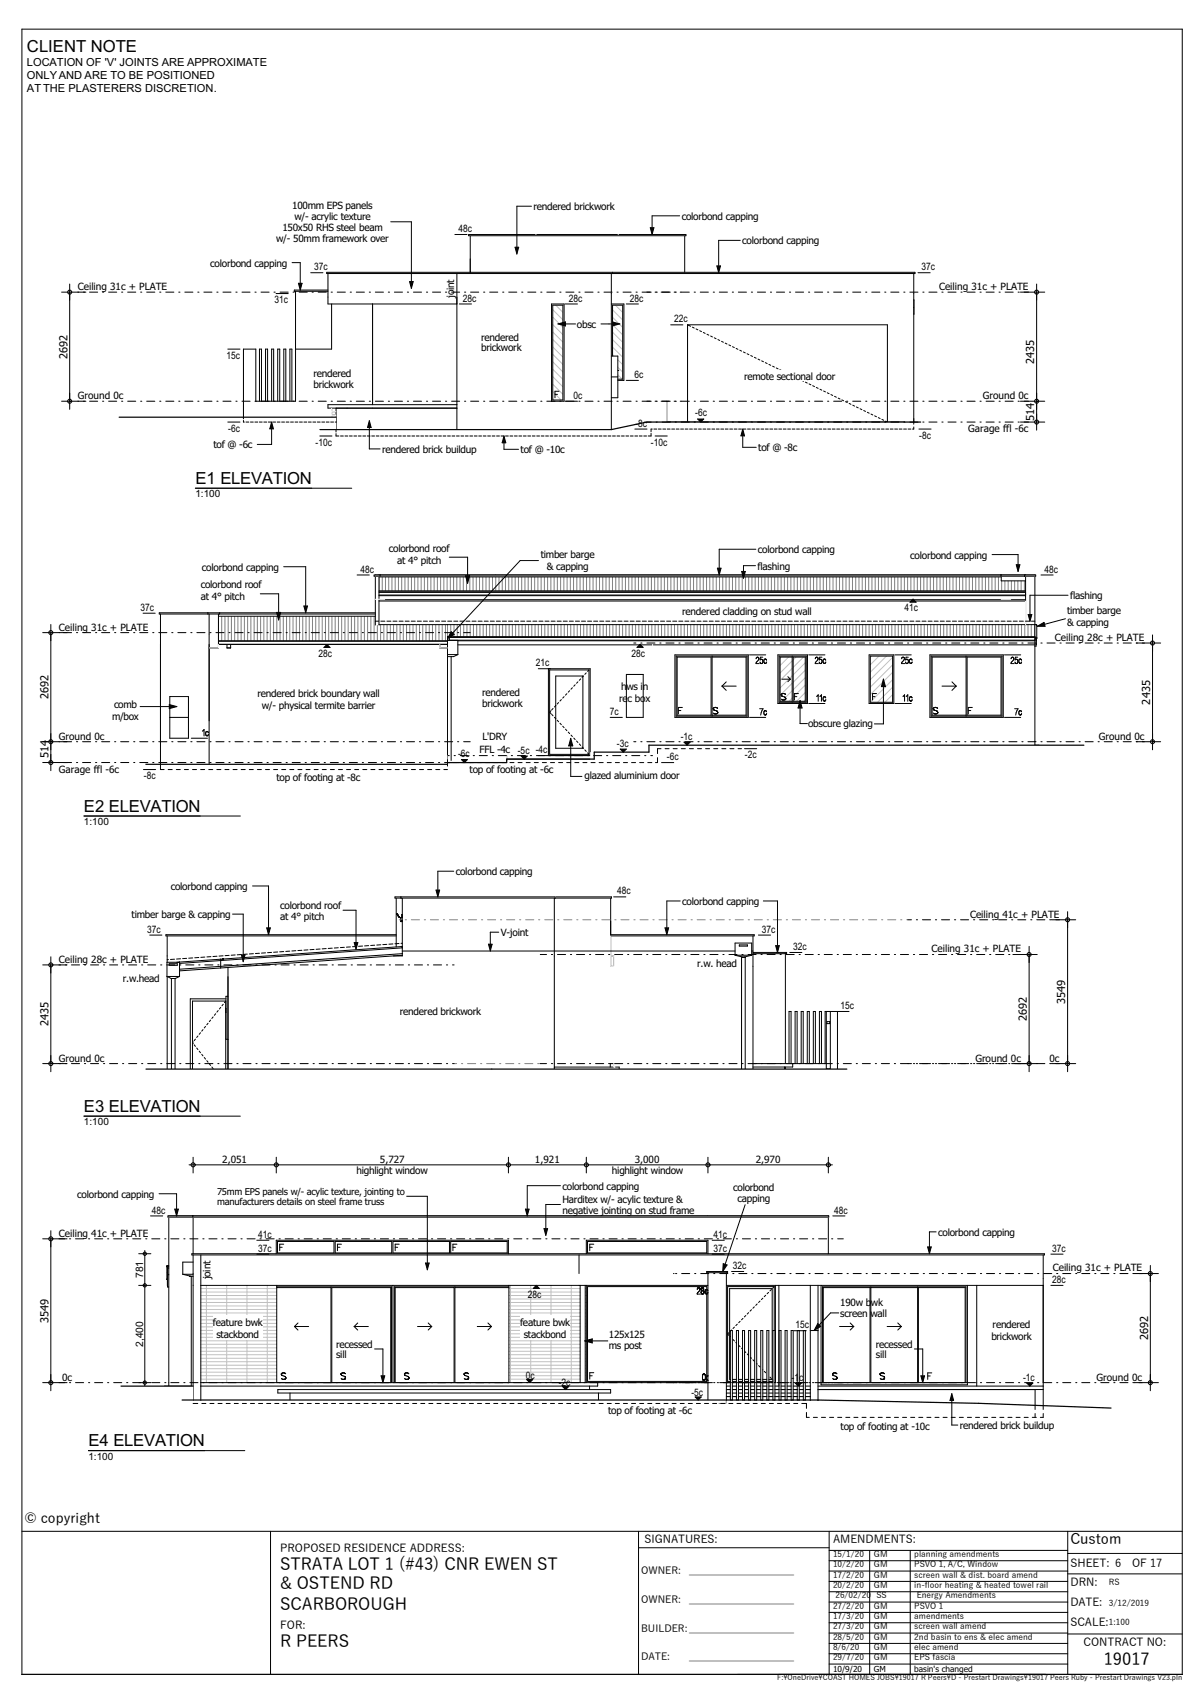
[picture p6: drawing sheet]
<svg xmlns="http://www.w3.org/2000/svg" width="297mm" height="420mm" viewBox="0 0 297 420" stroke-linecap="round" stroke-linejoin="round" font-family="sans-serif">
<defs><g id="words">
<g font-size="4.1">
<text x="6.7" y="12.9">CLIENT NOTE</text>
<text x="48.2" y="119.4">E1 ELEVATION</text>
<text x="20.7" y="200.3">E2 ELEVATION</text>
<text x="20.7" y="274.4">E3 ELEVATION</text>
<text x="21.8" y="356.9">E4 ELEVATION</text>
<text x="69.1" y="387.5">STRATA LOT 1 (#43) CNR EWEN ST</text>
<text x="69.1" y="392.1">&amp; OSTEND RD</text>
<text x="69.1" y="397.4">SCARBOROUGH</text>
<text x="69.1" y="406.5">R PEERS</text>
<text x="272.3" y="411">19017</text>
</g>
<text font-size="3.6" x="264" y="381">Custom</text>
<text font-size="3.4" x="6" y="375.8">© copyright</text>
<g font-size="2.7">
<text x="6.7" y="16.4">LOCATION OF 'V' JOINTS ARE APPROXIMATE</text>
<text x="6.7" y="19.5">ONLYAND ARE TO BE POSITIONED</text>
<text x="6.7" y="22.6">AT THE PLASTERERS DISCRETION.</text>
<text x="16.6" y="88.5" transform="rotate(-90 16.6 88.5)">2692</text>
<text x="255.1" y="89.8" transform="rotate(-90 255.1 89.8)">2435</text>
<text x="255.1" y="103.8" transform="rotate(-90 255.1 103.8)">514</text>
<text x="12" y="172.6" transform="rotate(-90 12 172.6)">2692</text>
<text x="283.7" y="173.9" transform="rotate(-90 283.7 173.9)">2435</text>
<text x="12" y="187.1" transform="rotate(-90 12 187.1)">514</text>
<text x="262.8" y="247.7" transform="rotate(-90 262.8 247.7)">3549</text>
<text x="12" y="253.3" transform="rotate(-90 12 253.3)">2435</text>
<text x="253.3" y="252" transform="rotate(-90 253.3 252)">2692</text>
<text x="12" y="326.4" transform="rotate(-90 12 326.4)">3549</text>
<text x="283.2" y="330.7" transform="rotate(-90 283.2 330.7)">2692</text>
<text x="69.1" y="383">PROPOSED RESIDENCE ADDRESS:</text>
<text x="159" y="380.8">SIGNATURES:</text>
<text x="205.5" y="380.7">AMENDMENTS:</text>
<text x="264" y="386.8">SHEET: 6</text>
<text x="279.2" y="386.8">OF 17</text>
<text x="264" y="391.3">DRN:</text>
<text x="264" y="401.2">SCALE:</text>
<text x="264" y="396.2">DATE:</text>
<text x="69.1" y="402.1">FOR:</text>
<text x="267.3" y="406.2">CONTRACT NO:</text>
</g>
<g font-size="2.5">
<text x="72.1" y="51.7">100mm EPS panels</text>
<text x="131.6" y="51.9">rendered brickwork</text>
<text x="68.1" y="59.7">w/- 50mm framework over</text>
<text x="69.7" y="57.1">150x50 RHS steel beam</text>
<text x="72.6" y="54.4">w/- acrylic texture</text>
<text x="113.1" y="57.3">48c</text>
<text x="168.2" y="54.2">colorbond capping</text>
<text x="51.9" y="65.8">colorbond capping</text>
<text x="183.1" y="60.3">colorbond capping</text>
<text x="19.2" y="71.6">Ceiling 31c + PLATE</text>
<text x="77.5" y="66.7">37c</text>
<text x="227.3" y="66.7">37c</text>
<text x="231.6" y="71.6">Ceiling 31c + PLATE</text>
<text x="67.7" y="74.8">31c</text>
<text x="112" y="73.5" transform="rotate(-90 112 73.5)">joint</text>
<text x="114.2" y="74.4">28c</text>
<text x="140.3" y="74.4">28c</text>
<text x="155.3" y="74.4">28c</text>
<text x="142.3" y="80.9">obsc</text>
<text x="166.3" y="79.6">22c</text>
<text x="55.8" y="88.5">15c</text>
<text x="118.7" y="84.1">rendered</text>
<text x="118.7" y="86.7">brickwork</text>
<text x="77.3" y="93.1">rendered</text>
<text x="77.3" y="95.8">brickwork</text>
<text x="156.5" y="93.3">6c</text>
<text x="183.6" y="93.8">remote sectional door</text>
<text x="19.2" y="98.5">Ground 0c</text>
<text x="141.5" y="98.4">0c</text>
<text x="242.5" y="98.5">Ground 0c</text>
<text x="56.3" y="106.5">-6c</text>
<text x="156.7" y="105.3">-8c</text>
<text x="171.5" y="102.6">-6c</text>
<text x="238.9" y="106.6">Garage ffl -6c</text>
<text x="52.6" y="110.6">tof @ -6c</text>
<text x="77.8" y="110">-10c</text>
<text x="94.3" y="111.8">rendered brick buildup</text>
<text x="128.4" y="111.8">tof @ -10c</text>
<text x="160.6" y="110">-10c</text>
<text x="187" y="111.4">tof @ -8c</text>
<text x="226.8" y="108.3">-8c</text>
<text x="48.2" y="122.7">1:100</text>
<text x="95.9" y="136.1">colorbond roof</text>
<text x="133.4" y="137.6">timber barge</text>
<text x="187" y="136.5">colorbond capping</text>
<text x="224.5" y="137.8">colorbond capping</text>
<text x="49.8" y="140.8">colorbond capping</text>
<text x="88.9" y="141.3">48c</text>
<text x="98" y="139.1">at 4° pitch</text>
<text x="134.9" y="140.6">&amp; capping</text>
<text x="186.9" y="140.6">flashing</text>
<text x="257.6" y="141.3">48c</text>
<text x="49.5" y="145.2">colorbond roof</text>
<text x="49.5" y="148.2">at 4° pitch</text>
<text x="264" y="147.9">flashing</text>
<text x="14.5" y="155.6">Ceiling 31c + PLATE</text>
<text x="34.7" y="150.7">37c</text>
<text x="168.3" y="151.9">rendered cladding on stud wall</text>
<text x="223.1" y="150.9">41c</text>
<text x="263.2" y="151.5">timber barge</text>
<text x="263.2" y="154.5">&amp; capping</text>
<text x="260.2" y="158.2">Ceiling 28c + PLATE</text>
<text x="78.5" y="162.1">28c</text>
<text x="132.2" y="164.4">21c</text>
<text x="155.8" y="162">28c</text>
<text x="63.5" y="171.9">rendered brick boundary wall</text>
<text x="118.9" y="171.8">rendered</text>
<text x="152.8" y="173.3">rec box</text>
<text x="153.2" y="170.3">hws in</text>
<text x="27.6" y="177.6">m/box</text>
<text x="28.1" y="174.6">comb</text>
<text x="64.6" y="174.9">w/- physical termite barrier</text>
<text x="118.9" y="174.5">brickwork</text>
<text x="150.5" y="176.4">7c</text>
<text x="199.3" y="179.3">obscure glazing</text>
<text x="14.5" y="182.5">Ground 0c</text>
<text x="118.3" y="185.7">FFL -4c</text>
<text x="119" y="182.7">L'DRY</text>
<text x="152.2" y="184.3">-3c</text>
<text x="167.9" y="182.6">-1c</text>
<text x="271" y="182.5">Ground 0c</text>
<text x="14.5" y="190.6">Garage</text>
<text x="23.1" y="190.6">ffl -6c</text>
<text x="113" y="186.9">-6c</text>
<text x="115.8" y="190.7">top of footing at -6c</text>
<text x="127.7" y="186">-5c -4c</text>
<text x="164.5" y="187.6">-6c</text>
<text x="183.8" y="187.1">-2c</text>
<text x="35.5" y="192.3">-8c</text>
<text x="68.2" y="192.7">top of footing at -8c</text>
<text x="144.2" y="192.2">glazed aluminium door</text>
<text x="20.7" y="203.6">1:100</text>
<text x="112.4" y="216">colorbond capping</text>
<text x="42.1" y="219.6">colorbond capping</text>
<text x="152.2" y="220.7">48c</text>
<text x="32.5" y="226.6">timber barge &amp; capping</text>
<text x="69.1" y="224.3">colorbond roof</text>
<text x="69.1" y="226.9">at 4° pitch</text>
<text x="168.3" y="223.3">colorbond capping</text>
<text x="239.3" y="226.5">Ceiling 41c + PLATE</text>
<text x="36.3" y="230.2">37c</text>
<text x="123.5" y="231">V-joint</text>
<text x="187.9" y="230.2">37c</text>
<text x="14.5" y="237.6">Ceiling 28c + PLATE</text>
<text x="172" y="238.5">r.w. head</text>
<text x="195.7" y="234.4">32c</text>
<text x="229.8" y="235">Ceiling 31c + PLATE</text>
<text x="30.3" y="242.4">r.w.head</text>
<text x="98.7" y="250.5">rendered brickwork</text>
<text x="207.3" y="249">15c</text>
<text x="14.5" y="261.9">Ground 0c</text>
<text x="240.6" y="261.9">Ground 0c</text>
<text x="258.9" y="261.9">0c</text>
<text x="20.7" y="277.6">1:100</text>
<text x="54.8" y="287.1">2,051</text>
<text x="93.7" y="287.1">5,727</text>
<text x="132" y="287.1">1,921</text>
<text x="156.6" y="287.1">3,000</text>
<text x="186.4" y="287.1">2,970</text>
<text x="87.9" y="289.7">highlight window</text>
<text x="138.7" y="293.6">colorbond capping</text>
<text x="151" y="289.7">highlight window</text>
<text x="19.1" y="295.6">colorbond capping</text>
<text x="37.5" y="299.5">48c</text>
<text x="138.7" y="296.9">Harditex w/- acylic texture &amp;</text>
<text x="138.7" y="299.6">negative jointing on stud frame</text>
<text x="180.9" y="294">colorbond</text>
<text x="181.9" y="296.7">capping</text>
<text x="205.7" y="299.5">48c</text>
<text x="14.5" y="305.2">Ceiling 41c + PLATE</text>
<text x="63.7" y="305.5">41c</text>
<text x="176" y="305.5">41c</text>
<text x="231.4" y="305">colorbond capping</text>
<text x="63.7" y="308.9">37c</text>
<text x="176" y="308.9">37c</text>
<text x="259.5" y="308.9">37c</text>
<text x="35.4" y="315.4" transform="rotate(-90 35.4 315.4)">781</text>
<text x="51.9" y="315.7" transform="rotate(-90 51.9 315.7)">joint</text>
<text x="180.8" y="313.2">32c</text>
<text x="259.5" y="316.6">28c</text>
<text x="259.7" y="313.8">Ceiling 31c + PLATE</text>
<text x="130.2" y="320.2">28c</text>
<text x="207.3" y="322.3">190w bwk</text>
<text x="52.5" y="327.1">feature bwk</text>
<text x="128.3" y="327.1">feature</text>
<text x="136.4" y="327.1">bwk</text>
<text x="196.2" y="327.8">15c</text>
<text x="207.3" y="325">screen</text>
<text x="214.7" y="325">wall</text>
<text x="244.9" y="327.8">rendered</text>
<text x="35.4" y="332.4" transform="rotate(-90 35.4 332.4)">2,400</text>
<text x="53.4" y="330.1">stackbond</text>
<text x="82.9" y="332.5">recessed</text>
<text x="82.9" y="335.2">sill</text>
<text x="129.2" y="330.1">stackbond</text>
<text x="150.2" y="330.3">125x125</text>
<text x="150.2" y="333">ms post</text>
<text x="216" y="332.5">recessed</text>
<text x="216" y="335.2">sill</text>
<text x="244.5" y="330.8">brickwork</text>
<text x="15.3" y="340.7">0c</text>
<text x="129.7" y="340.2">0c</text>
<text x="137.9" y="342">-2c</text>
<text x="195.3" y="340.8">-</text>
<text x="196" y="340.8">1</text>
<text x="197.1" y="340.8">c</text>
<text x="252.4" y="340.7">-1c</text>
<text x="270.5" y="340.7">Ground 0c</text>
<text x="170.6" y="344.5">-5c</text>
<text x="150" y="349">top of footing at -6c</text>
<text x="207.4" y="352.8">top of footing at -10c</text>
<text x="236.8" y="352.6">rendered brick buildup</text>
<text x="21.8" y="360.2">1:100</text>
<text x="158.2" y="388.3">OWNER:</text>
<text x="170" y="388.3">_____________________</text>
<text x="158.2" y="395.6">OWNER:</text>
<text x="170" y="395.6">_____________________</text>
<text x="158.2" y="402.6">BUILDER:_____________________</text>
<text x="158.2" y="409.7">DATE:</text>
<text x="170" y="409.7">_____________________</text>
</g>
<g font-size="2.3">
<text x="53.5" y="294.9">75mm EPS panels w/- acylic texture, jointing to</text>
<text x="53.5" y="297.4">manufacturers details on steel frame truss</text>
</g>
<g font-size="2.1">
<text x="205.5" y="384.2">15/1/20</text>
<text x="205.5" y="386.7">10/2/20</text>
<text x="205.5" y="389.3">17/2/20</text>
<text x="215.6" y="384.2">GM</text>
<text x="215.6" y="386.7">GM</text>
<text x="215.6" y="389.3">GM</text>
<text x="225.5" y="384.2">planning amendments</text>
<text x="225.5" y="386.7">PSVO 1, A/C, Window</text>
<text x="225.5" y="389.3">screen wall &amp; dist. board amend</text>
<text x="205.5" y="391.8">20/2/20</text>
<text x="206.1" y="394.4">26/02/20</text>
<text x="215.6" y="391.8">GM</text>
<text x="216.2" y="394.4">SS</text>
<text x="225.5" y="391.8">in-f</text>
<text x="226.1" y="394.4">Energy Amendments</text>
<text x="228.2" y="391.8">loor heating &amp; heated towel rail</text>
<text x="273.5" y="391.2">RS</text>
<text x="205.5" y="396.9">27/2/20</text>
<text x="205.5" y="399.5">17/3/20</text>
<text x="215.6" y="396.9">GM</text>
<text x="215.6" y="399.5">GM</text>
<text x="225.5" y="396.9">PSVO 1</text>
<text x="225.5" y="399.5">amendments</text>
<text x="273.5" y="396.3">3/12/2019</text>
<text x="273.5" y="401">1:100</text>
<text x="205.5" y="402">27/3/20</text>
<text x="205.5" y="404.6">28/5/20</text>
<text x="205.5" y="407.1">8/6/20</text>
<text x="215.6" y="402">GM</text>
<text x="215.6" y="404.6">GM</text>
<text x="215.6" y="407.1">GM</text>
<text x="225.5" y="402">screen wall amend</text>
<text x="225.5" y="404.6">2nd basin to ens &amp; elec amend</text>
<text x="225.5" y="407.1">elec amend</text>
<text x="205.5" y="412.6">10/9/20</text>
<text x="205.5" y="409.8">29/7/20</text>
<text x="215.6" y="412.6">GM</text>
<text x="215.6" y="409.8">GM</text>
<text x="225.5" y="412.6">basin's changed</text>
<text x="225.5" y="409.8">EPS fascia</text>
</g>
<text font-size="1.8" x="191.7" y="414.5">F:\OneDrive\COAST HOMES JOBS\19017 R Peers\D - Prestart Drawings\19017 Peers Ruby - Prestart Drawings V23.pln</text>
</g></defs>
<g fill="none" stroke="#000" stroke-width=".25">
<path d="M5.4 7.2h286.2v406h-286.2zM5.4 377.9h286.2M66.7 377.9v35.3M157.5 377.9v35.3M204.5 377.9v35.3M263.4 377.9v35.3M157.5 381.9h47M204.5 397.9h58.9M204.5 395.3h58.9M204.5 392.8h58.9M204.5 390.2h58.9M204.5 387.7h58.9"/>
<path d="M204.5 385.1h58.9M204.5 382.6h58.9M214.5 382.6v30.6M224.5 382.6v30.6M263.4 383.3h28.2M263.4 388.4h28.2M204.5 408.1h58.9M204.5 405.5h58.9M204.5 403h58.9M204.5 400.4h58.9M204.5 410.6h58.9M263.4 403.2h28.2"/>
</g>
<!-- layer: D1  WALLS-(external) -->
<g fill="none" stroke="#c0c0c0" stroke-width=".25">
<path d="M136.4 78.3l2.5 2.5M136.4 76.4l2.5 2.5M137.1 75.3l1.8 1.8M151.1 78.3l2.5 2.5M151.1 76.5l2.5 2.5M151.8 75.3l1.8 1.8M136.4 98.5l.2 .2M136.4 96.6l2 2.1M136.4 94.8l2.5 2.5M136.4 93l2.5 2.5M136.4 91.1l2.5 2.5M136.4 89.3l2.5 2.5"/>
<path d="M136.4 87.4l2.5 2.5M136.4 85.6l2.5 2.5M136.4 83.8l2.5 2.5M136.4 81.9l2.5 2.5M136.4 80.1l2.5 2.5M151.1 87.5l.4 .4M151.1 85.6l2.5 2.5M151.1 83.8l2.5 2.5M151.1 82l2.5 2.5M151.1 80.1l2.5 2.5M152.4 92.5l1.1 1.1M152.4 90.6l1.2 1.2"/>
<path d="M152.4 88.8l1.2 1.2"/>
</g>
<g fill="none" stroke="#000" stroke-width=".25">
<path d="M72.9 71.9v27.1h-9.8v-12.8h-3v18h22.8M80.9 67.5v7.5h31.8M81.8 75v11.2h-8.9M91.9 75v24.9M112.7 73.3v25.7M116 67.2v-9.3h52.9v9.3M136.1 75h3.1v24h-3.1zM136.4 75.3h2.5v23.4h-2.5zM150.8 67.5v31.5M150.8 75h3.1v18.9h-1.5M225.4 67.5v37.5h-15M64 99v-12.8h.5v12.8"/>
<path d="M65.5 99v-12.8h.5v12.8M67 99v-12.8h.5v12.8M68.5 99v-12.8h.5v12.8M70 99v-12.8h.5v12.8M71.5 99v-12.8h.5v12.8M136.9 97.3h.6M137.9 96.6h-1v1.6M151.1 87.9v-12.6h2.5v18.3h-1.2M152.4 91.4h.2M164.5 99v8h-13.7M169.6 80.2v24h-5.1M169.6 80.2l.8 .3"/>
<path d="M169.6 80.2h49.3v24M170.8 80.7l.4 .3M171.7 81.2l.4 .2M172.6 81.6l.4 .2M173.5 82l.4 .3M174.4 82.5l.4 .2M175.3 82.9l.4 .2M176.2 83.4l.4 .2M177.1 83.8l.4 .2M178 84.2l.4 .3M178.9 84.7l.4 .2M179.8 85.1l.4 .2"/>
<path d="M180.7 85.5l.4 .3M181.6 86l.4 .2M182.5 86.4l.4 .2M183.4 86.9l.4 .2M184.3 87.3l.4 .2M185.2 87.7l.4 .3M186.1 88.2l.4 .2M187 88.6l.4 .2M187.9 89l.4 .3M188.8 89.5l.4 .2M189.7 89.9l.4 .2M190.6 90.4l.4 .2"/>
<path d="M191.5 90.8l.4 .2M192.4 91.2l.4 .3M193.3 91.7l.4 .2M194.2 92.1l.4 .2M195.1 92.6l.4 .2M196 93l.4 .2M196.9 93.4l.4 .2M197.8 93.9l.4 .2M198.7 94.3l.4 .2M199.6 94.7l.4 .3M200.5 95.2l.4 .2M201.4 95.6l.4 .2"/>
<path d="M202.3 96.1l.4 .2M203.2 96.5l.4 .2M204.1 96.9l.4 .2M205 97.4l.4 .2M205.9 97.8l.4 .2M206.8 98.2l.4 .3M207.7 98.7l.4 .2M208.6 99.1l.4 .2M209.5 99.6l.4 .2M210.4 100l.4 .2M81.8 100.7v3.5M81.8 102.5h1v1.7"/>
<path d="M85.6 100.7h.1M91.9 100.7h.1M112.7 100.7h-29.8v6.3h29.8M210.4 105h.1M211.3 100.4l.4 .2M212.2 100.9l.4 .2M213.1 101.3l.4 .2M214 101.7l.4 .3M214.9 102.2l.4 .2M215.8 102.6l.4 .2M216.7 103.1l.4 .2M217.6 103.5l.4 .2"/>
<path d="M218.5 103.9l.4 .3M218.9 104.2h4.2v.8"/>
</g>
<!-- layer: C1  CONCRETE-(floor slab) -->
<path d="M80.6 67.2h145.1v.3h-145.1zM80.9 71.6h-8.3v.3h8.3M151.1 67.2v.3M112.7 99.9h-31.8v.8h31.8M81.8 102.4h1.1M81.8 101.6h1.1M164.5 105h58.6M165.4 104.2v.8M169.6 104.2h49.3" fill="none" stroke="#000" stroke-width=".25"/>
<!-- layer: F2a  PLUMBING-(external)-dont show on site -->
<path d="M225.4 74v3.5M223.5 105v2h.9v-2" fill="none" stroke="#000" stroke-width=".25"/>
<!-- layer: F2  PLUMBING-(external) -->
<path d="M150.8 87.9h1.6v10.3h-1.6M150.8 93h1.6" fill="none" stroke="#000" stroke-width=".25"/>
<!-- layer: K1  TEXT-(notes) -->
<path d="M112.2 57.9h3M68.1 72.4h3M76.7 67.3h3M113.3 75h3M139.5 75h3M154.5 75h3M226.5 67.3h3M139.5 99h3M154.5 93.9h3M165.4 80.2h3M172.1 103.4h1.5l-.8 .8z" fill="none" stroke="#000" stroke-width=".25"/>
<path d="M172.1 103.4h1.5l-.8 .8z" fill="#000"/>
<g fill="#fff">
<path d="M54.7 103h28.2v6.3h-28.2z" fill-rule="evenodd"/>
<path d="M115.6 57.9h53.6v.3h-53.6z" fill-rule="evenodd"/>
</g>
<g fill="none" stroke="#000" stroke-width=".25">
<path d="M96.4 54.7h5.1v14.8M115.6 57.9h53.6v.3h-53.6zM131.1 50.9h-3.6v10.1M160.4 56.2h.9l-.4 1.7zM167.7 53.3h-6.8v2.9M182.6 59.3h-5.3v6.3M72 64.8h2.1v5.1M73.6 69.9h.9l-.4 1.7zM101 69.5h.9l-.4 1.7zM112.7 67.5v7.5M127.1 61h.9l-.5 1.7zM137.6 79.9l1.9-.5v1z"/>
<path d="M139.5 79.9h2.5M148.2 79.9h3M151.2 79.5l1.7 .4-1.7 .5zM176.8 65.6h.9l-.4 1.7zM60.1 103.8v.4h.2M60.1 103v.4M60.7 104.2h.7M61.8 104.2h.7M62.9 104.2h.7M64 104.2h.7M65.1 104.2h.7M66.2 104.2h.7"/>
<path d="M67 105.8v3.9h-3.5M67 104.2l.5 1.6h-.9zM67.3 104.2h.7M68.4 104.2h.7M69.5 104.2h.7M70.6 104.2h.7M71.7 104.2h.7M72.8 104.2h.7M73.9 104.2h.7M75 104.2h.7M76.1 104.2h.7M77.2 104.2h.7"/>
<path d="M78.3 104.2h.7M79.4 104.2h.7M80.5 104.2h.7M81.6 104.2h.7M82.7 104.2h.2"/>
</g>
<path d="M160.4 56.2h.9l-.4 1.7zM73.6 69.9h.9l-.4 1.7zM101 69.5h.9l-.4 1.7zM127.1 61h.9l-.5 1.7zM137.6 79.9l1.9-.5v1zM151.2 79.5l1.7 .4-1.7 .5zM176.8 65.6h.9l-.4 1.7zM67 104.2l.5 1.6h-.9z" fill="#000"/>
<path d="M132.2 57.3v.6M152.5 57.3v.6M164.5 99v5.2M81.8 101.6h1.1M81.8 100.7v2.3M82.8 102.5v.5M82.9 102.4l-1.1 .1" fill="none" stroke="#fff" stroke-width=".25"/>
<path d="M183.6 91.4h22.4v2.7h-22.4z" fill-rule="evenodd" fill="#fff"/>
<!-- layer: D1  WALLS-(external) -->
<path d="M112.7 99v8h38.1v-8" fill="none" stroke="#000" stroke-width=".25"/>
<!-- layer: K1  TEXT-(notes) -->
<path d="M78.9 106h71.9l8.8-1.8h66.7v8.8h-147.4z" fill-rule="evenodd" fill="#fff"/>
<g fill="none" stroke="#000" stroke-width=".25">
<path d="M15.2 72.1h6M17.2 70.1v30.9M22.1 72.1h2M25.3 72.1h.3M26.8 72.1h2M30 72.1h.3M31.5 72.1h2M34.7 72.1h.3M36.2 72.1h2M39.4 72.1h.3M40.9 72.1h2M44.1 72.1h.3"/>
<path d="M45.6 72.1h2M48.8 72.1h.3M50.3 72.1h2M53.5 72.1h.3M55 72.1h2M58.2 72.1h.3M59.7 72.1h2M62.9 72.1h.3M64.4 72.1h2M67.6 72.1h.3M69.1 72.1h2M72.3 72.1h.3"/>
<path d="M73.8 72.1h2M77 72.1h.3M78.5 72.1h2M81.7 72.1h.3M83.2 72.1h2M86.4 72.1h.3M87.9 72.1h2M91.1 72.1h.3M92.6 72.1h2M95.8 72.1h.3M97.3 72.1h2M100.5 72.1h.3"/>
<path d="M102 72.1h2M105.2 72.1h.3M106.7 72.1h2M109.9 72.1h.3M111.4 72.1h2M114.6 72.1h.3M116.1 72.1h2M119.3 72.1h.3M120.8 72.1h2M124 72.1h.3M125.5 72.1h2M128.7 72.1h.3"/>
<path d="M130.2 72.1h2M133.4 72.1h.3M134.9 72.1h2M138.1 72.1h.3M139.6 72.1h2M142.8 72.1h.3M144.3 72.1h2M147.5 72.1h.3M149 72.1h2M152.2 72.1h.3M153.7 72.1h2M156.9 72.1h.3"/>
<path d="M158.4 72.1h2.2M161.6 72.1h.5M163.1 72.1h2.2M166.3 72.1h.5M167.8 72.1h2.2M171.2 72.1h.3M172.7 72.1h2M175.9 72.1h.3M177.4 72.1h2M180.6 72.1h.3M182.1 72.1h2M185.3 72.1h.3"/>
<path d="M186.8 72.1h2M190 72.1h.3M191.5 72.1h2M194.7 72.1h.3M196.2 72.1h2M199.4 72.1h.3M200.9 72.1h2M204.1 72.1h.3M205.6 72.1h2M208.8 72.1h.3M210.3 72.1h2M213.5 72.1h.3"/>
<path d="M215 72.1h2M218.2 72.1h.3M219.7 72.1h2M222.9 72.1h.3M224.4 72.1h2M227.6 72.1h.3M229.1 72.1h2M232.3 72.1h.3M233.8 72.1h2M237 72.1h.3M238.5 72.1h2M241.7 72.1h.3"/>
<path d="M243.2 72.1h2M246.4 72.1h.3M247.9 72.1h2M251.1 72.1h.3M251.7 72.1h6M255.7 70.1v36.1M15.2 99h6M17.2 99h.1M22.1 99h2M25.3 99h.3M26.8 99h2M30 99h.3"/>
<path d="M31.5 99h2M34.7 99h.3M36.2 99h2M39.4 99h.3M40.9 99h2M44.1 99h.3M45.6 99h2M48.8 99h.3M50.3 99h2M53.5 99h.3M55 99h2M58.2 99h.3"/>
<path d="M59.7 99h2M62.9 99h.3M64.4 99h2M67.6 99h.3M69.1 99h2M72.3 99h.3M73.8 99h2M77 99h.3M78.5 99h2M81.7 99h.3M83.2 99h2M86.4 99h.3"/>
<path d="M87.9 99h2M91.1 99h.3M92.6 99h2M95.8 99h.3M97.3 99h2M100.5 99h.3M102 99h2M105.2 99h.3M106.7 99h2M109.9 99h.3M111.4 99h2M114.6 99h.3"/>
<path d="M116.1 99h2M119.3 99h.3M120.8 99h2M124 99h.3M125.5 99h2M128.7 99h.3M130.2 99h2M133.4 99h.3M134.9 99h2M138.1 99h.3M139.6 99h2M142.8 99h.3"/>
<path d="M144.3 99h2M147.5 99h.3M149 99h2M152.2 99h.3M153.7 99h2M156.9 99h.3M158.4 99h2.2M161.6 99h.5M163.1 99h2.2M166.3 99h.5M167.8 99h2.2M171.2 99h.3"/>
<path d="M172.7 99h2M175.9 99h.3M177.4 99h2M180.6 99h.3M182.1 99h2M185.3 99h.3M186.8 99h2M190 99h.3M191.5 99h2M194.7 99h.3M196.2 99h2M199.4 99h.3"/>
<path d="M200.9 99h2M204.1 99h.3M205.6 99h2M208.8 99h.3M210.3 99h2M213.5 99h.3M215 99h2M218.2 99h.3M219.7 99h2M222.9 99h.3M224.4 99h2M227.6 99h.3"/>
<path d="M229.1 99h2M232.3 99h.3M233.8 99h2M237 99h.3M238.5 99h2M241.7 99h.3M243.2 99h2M246.4 99h.3M247.9 99h2M251.1 99h.3M251.7 99h6M255.7 99h.1"/>
<path d="M159.6 104.2h1M161.8 104.2h.3M163.3 104.2h2M166.5 104.2h.3M168 104.2h2M171.2 104.2h.3M172.7 104.2h2M175.9 104.2h.3M177.4 104.2h2M180.6 104.2h.3M182.1 104.2h2M185.3 104.2h.3"/>
<path d="M186.8 104.2h2M190 104.2h.3M191.5 104.2h2M194.7 104.2h.3M196.2 104.2h2M199.4 104.2h.3M200.9 104.2h2M204.1 104.2h.3M205.6 104.2h2M208.8 104.2h.3M210.3 104.2h2M213.5 104.2h.3"/>
<path d="M215 104.2h2M218.2 104.2h.3M219.7 104.2h2M222.9 104.2h.3M224.4 104.2h2M227.6 104.2h.3M229.1 104.2h2M232.3 104.2h.3M233.8 104.2h2M237 104.2h.3M238.5 104.2h2M241.7 104.2h.3"/>
<path d="M243.2 104.2h2M246.4 104.2h.3M247.9 104.2h2M251.1 104.2h.3M251.7 104.2h6"/>
<circle cx="17.2" cy="72.1" r=".5"/>
<circle cx="255.7" cy="72.1" r=".5"/>
<circle cx="17.2" cy="99" r=".5"/>
<circle cx="255.7" cy="99" r=".5"/>
<circle cx="255.7" cy="104.2" r=".5"/>
</g>
<!-- layer: K1  TEXT-(notes) -->
<g fill="none" stroke="#000" stroke-width=".25">
<path d="M56.2 86.2h3M56.2 104.2h3M78.9 107.6h3M82.9 107v.6h.7M82.9 106v.6M84 107.6h.7M85.1 107.6h.7M86.2 107.6h.7M87.3 107.6h.7M88.4 107.6h.7M89.5 107.6h.7M90.6 107.6h.7"/>
<path d="M91.1 105.5v5.3h2.7M91.1 103.8l.5 1.7h-.9zM91.7 107.6h.7M92.8 107.6h.7M93.9 107.6h.7M95 107.6h.7M96.1 107.6h.7M97.2 107.6h.7M98.3 107.6h.7M99.4 107.6h.7M100.5 107.6h.7M101.6 107.6h.7"/>
<path d="M102.7 107.6h.7M103.8 107.6h.7M104.9 107.6h.7M106 107.6h.7M107.1 107.6h.7M108.2 107.6h.7M109.3 107.6h.7M110.4 107.6h.7M111.5 107.6h.7M112.6 107.6h.7M113.7 107.6h.7M114.8 107.6h.7"/>
<path d="M115.9 107.6h.7M117 107.6h.7M118.1 107.6h.7M119.2 107.6h.7M120.3 107.6h.7M121.4 107.6h.7M122.5 107.6h.7M123.6 107.6h.7M124.3 109.3v1.6h3.6M124.3 107.6l.5 1.7h-.9zM124.7 107.6h.7M125.8 107.6h.7"/>
<path d="M126.9 107.6h.7M128 107.6h.7M129.1 107.6h.7M130.2 107.6h.7M131.3 107.6h.7M132.4 107.6h.7M133.5 107.6h.7M134.6 107.6h.7M135.7 107.6h.7M136.8 107.6h.7M137.9 107.6h.7M139 107.6h.7"/>
<path d="M140.1 107.6h.7M141.2 107.6h.7M142.3 107.6h.7M143.4 107.6h.7M144.5 107.6h.7M145.6 107.6h.7M146.7 107.6h.7M147.8 107.6h.7M148.9 107.6h.7M150 107.6h.7M151.1 107.6h.7M152.2 107.6h.7"/>
<path d="M153.3 107.6h.7M154.4 107.6h.7M155.5 107.6h.7M156.6 107.6h.7M156.6 105.9h3M157.7 107.6h.7M158.8 107.6h.7M160.6 106.9v.7h-.7M160.9 105.9h-.3v.6M161.3 105.9h.7M161.6 107.6h3M162.4 105.9h.7"/>
<path d="M163.5 105.9h.7M164.6 105.9h.7M165.7 105.9h.7M166.8 105.9h.7M167.9 105.9h.7M169 105.9h.7M170.1 105.9h.7M171.2 105.9h.7M172.3 105.9h.7M173.4 105.9h.7M174.5 105.9h.7M175.6 105.9h.7"/>
<path d="M176.7 105.9h.7M177.8 105.9h.7M178.9 105.9h.7M180 105.9h.7M181.1 105.9h.7M182.2 105.9h.7M183.2 107.6v2.8h3.3M183.2 105.9l.5 1.7h-.9zM183.3 105.9h.7M184.4 105.9h.7M185.5 105.9h.7M186.6 105.9h.7"/>
<path d="M187.7 105.9h.7M188.8 105.9h.7M189.9 105.9h.7M191 105.9h.7M192.1 105.9h.7M193.2 105.9h.7M194.3 105.9h.7M195.4 105.9h.7M196.5 105.9h.7M197.6 105.9h.7M198.7 105.9h.7M199.8 105.9h.7"/>
<path d="M200.9 105.9h.7M202 105.9h.7M203.1 105.9h.7M204.2 105.9h.7M205.3 105.9h.7M206.4 105.9h.7M207.5 105.9h.7M208.6 105.9h.7M209.7 105.9h.7M210.8 105.9h.7M211.9 105.9h.7M213 105.9h.7"/>
<path d="M214.1 105.9h.7M215.2 105.9h.7M216.3 105.9h.7M217.4 105.9h.7M218.5 105.9h.7M219.6 105.9h.7M220.7 105.9h.7M221.8 105.9h.7M222.9 105.9h.7M224 105.9h.7M225.4 105.4v.5h-.3M225.4 103.3v1.4"/>
<path d="M226.7 105.9h3M35.3 151.3h3M79.9 159.8l.8-.8 .7 .8zM88.1 141.9h3M157.1 159.8l.8-.8 .7 .8zM224.5 148.6l.7-.7 .8 .7zM256.8 141.9h3M132.8 165h3M150.5 177h3M132.8 186.5h3"/>
</g>
<path d="M29.4 103h53.5M227.1 104.2h-67.5l-8.8 1.8h-71.9" fill="none" stroke="#000" stroke-width=".3"/>
<path d="M91.1 103.8l.5 1.7h-.9zM124.3 107.6l.5 1.7h-.9zM183.2 105.9l.5 1.7h-.9zM79.9 159.8l.8-.8 .7 .8zM157.1 159.8l.8-.8 .7 .8zM224.5 148.6l.7-.7 .8 .7z" fill="#000"/>
<!-- layer: C1  CONCRETE-(floor slab) -->
<path d="M51.3 151.2v.3M54.2 151.2v.3M92.6 151.2h-53.3v.3h53.3M110.4 188.2h38.2v-.5h12v-1.7h-12v1.3h-23.6v1.7h-14.6M255.3 183.9h1v1h-7" fill="none" stroke="#000" stroke-width=".25"/>
<!-- layer: D1  WALLS-(external) -->
<g fill="none" stroke="#c0c0c0" stroke-width=".25">
<path d="M192.7 162.2l-.3 .2M194.5 162.2l-2.1 2M195.4 172.3l-.8 .8M195.4 170.5l-2.6 2.6M195.4 168.6l-3 3M195.4 166.8l-3 2.9M195.4 164.9l-3 3M195.4 163.1l-3 3M196.4 162.2l-.7 .6M198.2 162.2l-2.5 2.5M198.6 172.7l-.3 .4M198.6 170.9l-2.1 2.2"/>
<path d="M198.6 169.1l-2.9 2.9M198.6 167.2l-2.9 3M198.6 165.4l-2.9 3M198.6 163.5l-2.9 3M215 161.9l-.3 .3M216.8 161.9l-2.1 2.1M218.7 161.9l-4 4M220.2 173.3h-.1M220.2 171.4l-1.9 1.9M220.2 169.6l-3.7 3.7M220.2 167.7l-5.5 5.5M220.2 165.9l-5.5 5.5"/>
<path d="M220.2 164.1l-5.5 5.5M220.2 162.2l-5.5 5.5"/>
</g>
<!-- layer: J1  ROOF-(cover) -->
<g fill="none" stroke="#808080" stroke-width=".25">
<path d="M54.7 152.1v6M55.5 152.1v6M56.3 152.1v6M57.1 152.1v6M57.9 152.1v6M58.7 152.1v6M59.5 152.1v6M60.3 152.1v6M61.1 152.1v6M61.9 152.1v6M62.7 152.1v6M63.5 152.1v6"/>
<path d="M64.3 152.1v6M65.1 152.1v6M65.9 152.1v6M66.7 152.1v6M67.5 152.1v6M68.3 152.1v6M69.1 152.1v6M69.9 152.1v6M70.7 152.1v6M71.5 152.1v6M72.3 152.1v6M73.1 152.1v6"/>
<path d="M73.9 152.1v6M74.7 152.1v6M75.5 152.1v6M76.3 152.1v6M77.1 152.1v6M77.9 152.1v6M78.7 152.1v6M79.5 152.1v6M80.3 152.1v6M81.1 152.1v6M81.9 152.1v6M82.7 152.1v6"/>
<path d="M83.5 152.1v6M84.3 152.1v6M85.1 152.1v6M85.9 152.1v6M86.7 152.1v6M87.5 152.1v6M88.3 152.1v6M89.1 152.1v6M89.9 152.1v6M90.7 152.1v6M91.5 152.1v6M92.3 152.1v6"/>
<path d="M93.1 154.2v3.9M93.5 142.4v3.4M93.9 154.1v4M94.3 142.4v3.4M94.7 154.1v4M95.1 142.4v3.4M95.5 154.1v4M95.9 142.4v3.4M96.3 154.1v4M96.7 142.4v3.4M97.1 154.1v4M97.5 142.4v3.4"/>
<path d="M97.9 154.1v4M98.3 142.4v3.4M98.7 154.1v4M99.1 142.4v3.4M99.5 154.1v4M99.9 142.4v3.4M100.3 154.1v4M100.7 142.4v3.4M101.1 154.1v4M101.5 142.4v3.4M101.9 154.1v4M102.3 142.4v3.4"/>
<path d="M102.7 154.1v4M103.1 142.4v3.4M103.5 154.1v4M103.9 142.4v3.4M104.3 154.1v4M104.7 142.4v3.4M105.1 154.1v4M105.5 142.4v3.4M105.9 154.1v4M106.3 142.4v3.4M106.7 154.1v4M107.1 142.4v3.4"/>
<path d="M107.5 154.1v4M107.9 142.4v3.4M108.3 154.1v4M108.7 142.4v3.4M109.1 154.1v4M109.5 142.4v3.4M109.9 154.1v4M110.3 142.4v3.4M110.4 154.1v3M111.1 142.4v3.4M111.2 154.1v3M111.9 142.4v3.4"/>
<path d="M112 154.1v3M112.7 142.4v3.4M112.8 154.1v3M113.5 142.4v3.4M113.6 154.1v3M114.3 142.4v3.4M114.4 154.1v3M115.1 142.4v3.4M115.2 154.1v3M115.9 142.4v3.4M116 154.1v3M116.7 142.4v3.4"/>
<path d="M116.8 154.1v3M117.5 142.4v3.4M117.6 154.1v3M118.3 142.4v3.4M118.4 154.1v3M119.1 142.4v3.4M119.2 154.1v3M119.9 142.4v3.4M120 154.1v3M120.7 142.4v3.4M120.8 154.1v3M121.5 142.4v3.4"/>
<path d="M121.6 154.1v3M122.3 142.4v3.4M122.4 154.1v3M123.1 142.4v3.4M123.2 154.1v3M123.9 142.4v3.4M124 154.1v3M124.7 142.4v3.4M124.8 154.1v3M125.5 142.4v3.4M125.6 154.1v3M126.3 142.4v3.4"/>
<path d="M126.4 154.1v3M127.1 142.4v3.4M127.2 154.1v3M127.9 142.4v3.4M128 154.1v3M128.7 142.4v3.4M128.8 154.1v3M129.5 142.4v3.4M129.6 154.1v3M130.3 142.4v3.4M130.4 154.1v3M131.1 142.4v3.4"/>
<path d="M131.2 154.1v3M131.9 142.4v3.4M132 154.1v3M132.7 142.4v3.4M132.8 154.1v3M133.5 142.4v3.4M133.6 154.1v3M134.3 142.4v3.4M134.4 154.1v3M135.1 142.4v3.4M135.2 154.1v3M135.9 142.4v3.4"/>
<path d="M136 154.1v3M136.7 142.4v3.4M136.8 154.1v3M137.5 142.4v3.4M137.6 154.1v3M138.3 142.4v3.4M138.4 154.1v3M139.1 142.4v3.4M139.2 154.1v3M139.9 142.4v3.4M140 154.1v3M140.7 142.4v3.4"/>
<path d="M140.8 154.1v3M141.5 142.4v3.4M141.6 154.1v3M142.3 142.4v3.4M142.4 154.1v3M143.1 142.4v3.4M143.2 154.1v3M143.9 142.4v3.4M144 154.1v3M144.7 142.4v3.4M144.8 154.1v3M145.5 142.4v3.4"/>
<path d="M145.6 154.1v3M146.3 142.4v3.4M146.4 154.1v3M147.1 142.4v3.4M147.2 154.1v3M147.9 142.4v3.4M148 154.1v3M148.7 142.4v3.4M148.8 154.1v3M149.5 142.4v3.4M149.6 154.1v3M150.3 142.4v3.4"/>
<path d="M150.4 154.1v3M151.1 142.4v3.4M151.2 154.1v3M151.9 142.4v3.4M152 154.1v3M152.7 142.4v3.4M152.8 154.1v3M153.5 142.4v3.4M153.6 154.1v3M154.3 142.4v3.4M154.4 154.1v3M155.1 142.4v3.4"/>
<path d="M155.2 154.1v3M155.9 142.4v3.4M156 154.1v3M156.7 142.4v3.4M156.8 154.1v3M157.5 142.4v3.4M157.6 154.1v3M158.3 142.4v3.4M158.4 154.1v3M159.1 142.4v3.4M159.2 154.1v3M159.9 142.4v3.4"/>
<path d="M160 154.1v3M160.7 142.4v3.4M160.8 154.1v3M161.5 142.4v3.4M161.6 154.1v3M162.3 142.4v3.4M162.4 154.1v3M163.1 142.4v3.4M163.2 154.1v3M163.9 142.4v3.4M164 154.1v3M164.7 142.4v3.4"/>
<path d="M164.8 154.1v3M165.5 142.4v3.4M165.6 154.1v3M166.3 142.4v3.4M166.4 154.1v3M167.1 142.4v3.4M167.2 154.1v3M167.9 142.4v3.4M168 154.1v3M168.7 142.4v3.4M168.8 154.1v3M169.5 142.4v3.4"/>
<path d="M169.6 154.1v3M170.3 142.4v3.4M170.4 154.1v3M171.1 142.4v3.4M171.2 154.1v3M171.9 142.4v3.4M172 154.1v3M172.7 142.4v3.4M172.8 154.1v3M173.5 142.4v3.4M173.6 154.1v3M174.3 142.4v3.4"/>
<path d="M174.4 154.1v3M175.1 142.4v3.4M175.2 154.1v3M175.9 142.4v3.4M176 154.1v3M176.7 142.4v3.4M176.8 154.1v3M177.5 142.4v3.4M177.6 154.1v3M178.3 142.4v3.4M178.4 154.1v3M179.1 142.4v3.4"/>
<path d="M179.2 154.1v3M179.9 142.4v3.4M180 154.1v3M180.7 142.4v3.4M180.8 154.1v3M181.5 142.4v3.4M181.6 154.1v3M182.3 142.4v3.4M182.4 154.1v3M183.1 142.4v3.4M183.2 154.1v3M183.9 142.4v3.4"/>
<path d="M184 154.1v3M184.7 142.4v3.4M184.8 154.1v3M185.5 142.4v3.4M185.6 154.1v3M186.3 142.4v3.4M186.4 154.1v3M187.1 142.4v3.4M187.2 154.1v3M187.9 142.4v3.4M188 154.1v3M188.7 142.4v3.4"/>
<path d="M188.8 154.1v3M189.5 142.4v3.4M189.6 154.1v3M190.3 142.4v3.4M190.4 154.1v3M191.1 142.4v3.4M191.2 154.1v3M191.9 142.4v3.4M192 154.1v3M192.7 142.4v3.4M192.8 154.1v3M193.5 142.4v3.4"/>
<path d="M193.6 154.1v3M194.3 142.4v3.4M194.4 154.1v3M195.1 142.4v3.4M195.2 154.1v3M195.9 142.4v3.4M196 154.1v3M196.7 142.4v3.4M196.8 154.1v3M197.5 142.4v3.4M197.6 154.1v3M198.3 142.4v3.4"/>
<path d="M198.4 154.1v3M199.1 142.4v3.4M199.2 154.1v3M199.9 142.4v3.4M200 154.1v3M200.7 142.4v3.4M200.8 154.1v3M201.5 142.4v3.4M201.6 154.1v3M202.3 142.4v3.4M202.4 154.1v3M203.1 142.4v3.4"/>
<path d="M203.2 154.1v3M203.9 142.4v3.4M204 154.1v3M204.7 142.4v3.4M204.8 154.1v3M205.5 142.4v3.4M205.6 154.1v3M206.3 142.4v3.4M206.4 154.1v3M207.1 142.4v3.4M207.2 154.1v3M207.9 142.4v3.4"/>
<path d="M208 154.1v3M208.7 142.4v3.4M208.8 154.1v3M209.5 142.4v3.4M209.6 154.1v3M210.3 142.4v3.4M210.4 154.1v3M211.1 142.4v3.4M211.2 154.1v3M211.9 142.4v3.4M212 154.1v3M212.7 142.4v3.4"/>
<path d="M212.8 154.1v3M213.5 142.4v3.4M213.6 154.1v3M214.3 142.4v3.4M214.4 154.1v3M215.1 142.4v3.4M215.2 154.1v3M215.9 142.4v3.4M216 154.1v3M216.7 142.4v3.4M216.8 154.1v3M217.5 142.4v3.4"/>
<path d="M217.6 154.1v3M218.3 142.4v3.4M218.4 154.1v3M219.1 142.4v3.4M219.2 154.1v3M219.9 142.4v3.4M220 154.1v3M220.7 142.4v3.4M220.8 154.1v3M221.5 142.4v3.4M221.6 154.1v3M222.3 142.4v3.4"/>
<path d="M222.4 154.1v3M223.1 142.4v3.4M223.2 154.1v3M223.9 142.4v3.4M224 154.1v3M224.7 142.4v3.4M224.8 154.1v3M225.5 142.4v3.4M225.6 154.1v3M226.3 142.4v3.4M226.4 154.1v3M227.1 142.4v3.4"/>
<path d="M227.2 154.1v3M227.9 142.4v3.4M228 154.1v3M228.7 142.4v3.4M228.8 154.1v3M229.5 142.4v3.4M229.6 154.1v3M230.3 142.4v3.4M230.4 154.1v3M231.1 142.4v3.4M231.2 154.1v3M231.9 142.4v3.4"/>
<path d="M232 154.1v3M232.7 142.4v3.4M232.8 154.1v3M233.5 142.4v3.4M233.6 154.1v3M234.3 142.4v3.4M234.4 154.1v3M235.1 142.4v3.4M235.2 154.1v3M235.9 142.4v3.4M236 154.1v3M236.7 142.4v3.4"/>
<path d="M236.8 154.1v3M237.5 142.4v3.4M237.6 154.1v3M238.3 142.4v3.4M238.4 154.1v3M239.1 142.4v3.4M239.2 154.1v3M239.9 142.4v3.4M240 154.1v3M240.7 142.4v3.4M240.8 154.1v3M241.5 142.4v3.4"/>
<path d="M241.6 154.1v3M242.3 142.4v3.4M242.4 154.1v3M243.1 142.4v3.4M243.2 154.1v3M243.9 142.4v3.4M244 154.1v3M244.7 142.4v3.4M244.8 154.1v3M245.5 142.4v3.4M245.6 154.1v3M246.3 142.4v3.4"/>
<path d="M246.4 154.1v3M247.1 143.3v2.5M247.2 154.1v3M247.9 143.3v2.5M248 154.1v3M248.7 143.3v2.5M248.8 154.1v3M249.5 143.3v2.5M249.6 154.1v3M250.3 143.3v2.5M250.4 154.1v3M251.1 143.3v2.5"/>
<path d="M251.2 154.1v3M251.9 143.3v2.5M252 154.1v3M252.7 143.3v2.5M252.8 154.1v3M253.6 154.1v3M254.4 154.1v3M255.2 154.1v3"/>
</g>
<!-- layer: D1  WALLS-(external) -->
<g fill="none" stroke="#000" stroke-width=".25">
<path d="M39.6 151.5v37.5h70.8v-27.4M51.6 151.5v37.5M53.9 151.5v6.7M53.9 159v.9h-2.3M53.9 159h56.5M56 159v.9h.9v-.9M93.5 141.9v12.3M108.5 159v.9h1.9M247 141.9v1.4M253 141.9v4.1M253 148v6.1M255.3 159.4v25.4h-94.3v3.4"/>
<path d="M255.3 154.1v-12.2h-162.7v12.3M135.3 165h10.3v21.5h-10.3zM135.9 175.4l-.3 .3 .3 .4M136.1 176.3l.3 .3M136.4 174.8l-.3 .4M136.8 177l.3 .3M137.1 166.8h6.7v17.9h-6.7zM137.1 177.3v.1M137.1 174.1l-.3 .4M137.4 177.7l.4 .4M137.8 173.4l-.4 .3M138.1 178.5l.4 .3"/>
<path d="M138.5 172.6l-.4 .4M138.8 179.2l.4 .4M139.2 171.9l-.4 .4M139.5 179.9l.3 .4M139.8 171.2l-.3 .3M140.5 170.4l-.3 .4M141.2 169.7l-.3 .4M141.9 169l-.4 .3M142.6 168.2l-.4 .4M143.2 167.5l-.3 .4M143.9 166.8l-.3 .4M144.6 166.1l-.3 .3"/>
<path d="M145.3 165.3l-.4 .4M145.3 165.3h-9.7v20.9h9.7M145.3 165.3v20.9M166.5 161.6h18.1v15.4h-18.1zM166.8 161.9h17.5v14.8h-17.5zM167 162.2h8.4v14.3h-8.4zM167.3 175.3h.6M168.3 174.6h-1v1.6M175.7 161.9v14.8M175.7 162.2h8.3v14.3h-8.3M175.9 174.9h.1M176 174.9h.1"/>
<path d="M176 174.8l-.1 .1M176 174.9v.1M176 175.9l.3 .3M176 175h.1M176 174.8h.1M176 175v.1M176 175.1h.1M176.1 175.1v.1M176.1 175.2h.1M176.2 175.2l.6 .2M176.2 174.6l-.2 .2M176.3 174.6h-.1"/>
<path d="M176.3 176.2h.1M176.4 174.6h-.1M176.4 174.6h.1M176.5 174.6h-.1M176.5 174.6h.1M176.6 174.6l.3 .1M176.8 175.4v.1M176.8 175.5h.1M176.9 175.5h.1M176.9 176.1l-.5 .1M176.9 176.1h.1M176.9 174.7h.1"/>
<path d="M176.9 175.5v.1M176.9 175.6h.1M177 175.6h.1M177 174.7v.1M177 176v.1M177 176h.1M177 175.6v.1M177 175.7h.1M177 175.9v.1M177 175.9h.1M177 175.8h.1M177.1 175.8l-.1 .1"/>
<path d="M178.1 169.3h3.5M178.1 169.3l1 1.1M179.1 168.3l-1 1M184.9 177h4M184.9 161.6h4M186.8 162.2l-.3 .4M186.9 162.2l.3 .1v.3l-.7 1.2h.8M186.9 162.2h-.1M187.4 174.9h.8l-.5 1.6M187.8 162.7a.48 .48 0 0 1 .4 .6 .48 .48 0 0 1-.7 .3v-.2M187.8 162.7h.1M188.2 162.2h-.6l-.1 .7 .3-.2"/>
<path d="M188.5 163.5v.1M188.5 163.6l.4 .1M188.6 162.7l-.1 .8M188.6 162.7h.1M188.7 176.4h.1M188.8 162.6h.1M188.8 162.6l-.2 .1M188.8 175.4h.1M188.8 175.4a.57 .57 0 0 0-.4 .4 .57 .57 0 0 0 .3 .6M188.9 162.6l.2 .3M188.9 175.4l.2 .3M188.9 163.7h.1"/>
<path d="M189.1 163.3l-.2 .4M189.1 176.1l-.4 .3M191.9 161.6h7.3v12h-7.3zM192.2 161.9h6.7v11.4h-6.7zM192.7 171.4v.1M192.7 171.4h.1M192.7 171.5h.1M192.7 171.5l.1 .1M192.7 172.5l.4 .2M192.8 171.3l-.1 .1M192.8 171.3h.1M192.8 171.6h.1"/>
<path d="M192.8 171.6v.1M192.8 171.7h.1M192.9 167.6h2.1M192.9 171.8h.1M192.9 171.8l.7 .2M193 171.2l-.2 .1M193 171.2h.1M193.1 172.7h.1M193.1 171.1l-.1 .1M193.2 171.1h-.1M193.3 171.1h-.1M193.3 171.1h.1"/>
<path d="M193.4 171.1l.1 .1M193.5 171.2h.1M193.6 171.2l.1 .1M193.6 172.1h.1M193.6 172.7h-.4M193.7 171.3h.1M193.7 172.1h.1M193.7 172.7h-.1M193.7 172.6v.1M193.7 172.6h.1M193.7 172.1l.1 .1M193.8 172.2h.1"/>
<path d="M193.8 172.6h-.1M193.8 171.3v.1M193.8 172.6h.1M193.8 172.2v.1M193.8 172.5h.1M193.8 172.3h.1M193.8 172.4h.1M193.8 172.4v.1M194.3 167l.7 .6M195 167.6l-.7 .6M195.4 162.2h-3v10.9h3M195.4 161.9v11.4"/>
<path d="M195.7 162.2h2.9v10.9h-2.9zM196 171.9h.6M197 171.1h-1v1.6M199.5 161.6h4M199.5 173.6h4M201.3 162.2l-.2 .4M201.4 162.2h.2M201.4 162.2h-.1M201.4 171.9l.4-.4v1.6M201.6 162.2l.1 .1M201.7 162.3l.1 .4-.7 1.1h.8M202.1 163.4l.1 .3h.3"/>
<path d="M202.2 171.9l.4-.4v1.6M202.5 163.7h.1M202.6 162.7v.1M202.6 162.8l.2 .5-.3 .4M202.8 162.2h-.6l-.1 .7 .5-.2M203.4 162.6h.1M203.4 162.6a.58 .58 0 0 0-.4 .6 .58 .58 0 0 0 .4 .5l.3-.4M203.4 171.9h.1M203.4 171.9a.58 .58 0 0 0-.4 .6 .58 .58 0 0 0 .4 .5M203.4 162.6l.1 .1M203.4 171.9l.3 .3M203.5 173h-.1"/>
<path d="M203.5 162.7h.1M203.5 162.7l.2 .2M203.7 172.6l-.2 .4M214.4 161.6h6.1v12h-6.1zM214.7 161.9h5.5v11.4h-5.5zM215.2 171.9h.6M216.2 171.1h-1v1.6M220.8 161.6h4M220.8 173.6h4M222.7 171.9l.4-.4v1.6M222.8 162.2h.1M222.8 162.2l-.4 .4"/>
<path d="M222.8 162.2l.3 .4-.7 1.2h.8M223.4 163.4l.2 .3M223.5 171.9l.4-.4v1.6M223.6 163.7h.1M223.7 162.7h.1M223.8 162.7a.55 .55 0 0 1 .3 .6 .55 .55 0 0 1-.5 .4M224.1 162.2h-.6l-.1 .7 .3-.2M224.4 163.5v.1M224.4 163.6l.2 .1M224.5 162.7l-.2 .4 .1 .4M224.6 162.7h-.1M224.6 163.7h.1"/>
<path d="M224.6 173h.1M224.7 162.6h.1M224.7 162.6l-.1 .1M224.7 171.9h.1M224.7 171.9a.59 .59 0 0 0-.4 .5 .59 .59 0 0 0 .3 .6M224.8 162.6l.2 .3M224.8 171.9l.2 .3M224.8 163.7h-.1M224.9 163.6l-.1 .1M225 163.3l-.1 .3M225 172.6l-.3 .4M229.4 161.6h18.1v15.4h-18.1z"/>
<path d="M229.7 161.9h17.5v14.8h-17.5zM230.2 174.9h.1M230.2 174.8v.1M230.2 174.9v.1M230.2 175.9l.6 .3M230.2 175h.1M230.3 175h.1M230.3 174.8h-.1M230.3 175v.1M230.3 174.8h.1M230.3 175.1h.1M230.3 175.1l.1 .1"/>
<path d="M230.4 175.2h.1M230.4 174.7l-.1 .1M230.4 175.2l.7 .2M230.4 174.7h.1M230.5 174.6l-.1 .1M230.5 174.6h.1M230.7 174.6h-.2M230.7 174.6h.1M230.7 174.6h.2M230.9 176.2h-.1M230.9 174.6h.1M230.9 174.6l.4 .2"/>
<path d="M231.1 175.4v.1M231.1 175.5h.1M231.2 175.5h.1M231.2 176.1l-.3 .1M231.2 176.1h.1M231.2 175.5v.1M231.2 175.6h.1M231.3 175.6h.1M231.3 176l-.1 .1M231.3 176h.1M231.3 175.6v.1M231.3 175.7h.1"/>
<path d="M231.3 175.9v.1M231.3 175.8h.1M231.3 175.9h.1M231.3 175.8v.1M232.4 169.3h3.5M234.8 168.3l1.1 1M235.9 169.3l-1.1 1.1M238.3 162.2h-8.4v14.3h8.4M238.3 161.9v14.8M238.6 162.2h8.3v14.3h-8.3zM238.9 175.3h.6M239.9 174.6h-1v1.6"/>
<path d="M247.8 177h4M247.8 161.6h4M249.7 162.2l-.3 .4M249.7 162.2l.3 .1 .1 .3-.7 1.2h.8M249.7 162.2h.1M250.3 174.9h.8l-.5 1.6M250.4 163.4l.1 .3h.3M250.7 162.7a.58 .58 0 0 1 .4 .5 .58 .58 0 0 1-.3 .5M250.7 162.7h.1M250.8 163.7h.1M251.1 162.2h-.6l-.1 .7 .3-.2M251.4 163.5v.1"/>
<path d="M251.4 163.6l.4 .1M251.5 162.7l-.1 .8M251.5 162.7h.1M251.6 176.4h.1M251.7 162.6h.1M251.7 162.6l-.2 .1M251.7 175.4h.1M251.7 175.4a.57 .57 0 0 0-.4 .4 .57 .57 0 0 0 .3 .6M251.8 162.6l.2 .3M251.8 175.4l.2 .3M251.8 163.7h.1M252 163.3l-.2 .4"/>
<path d="M252 176.1l-.4 .3M125 186.5v.8M140.2 180.7l.3 .3M140.9 181.4l.3 .4M141.5 182.1l.4 .4M142.2 182.9l.4 .3M142.9 183.6l.3 .4M143.6 184.3l.3 .4M144.3 185.1l.3 .3M144.9 185.8l.4 .4M245.5 184.8v3.4M247.4 184.8v3.4"/>
<path d="M248.4 184.8v3.4M249.3 184.8v3.4h-100.7"/>
</g>
<!-- layer: J1  ROOF-(cover) -->
<path d="M53.9 158.1h56.5M53.9 152.1h38.7M93.5 145.8h159.5M93.5 148.3h159.5M93.5 142.4h153.5M93.5 154.1h161.8M110.4 157.1h144.9M110.4 158h.1M247 143.3h6" fill="none" stroke="#000" stroke-width=".25"/>
<!-- layer: F2a  PLUMBING-(external)-dont show on site -->
<path d="M110.4 161.5h2.5M111.3 162v26.2M112.9 161.5v-3.5h-2.5v3.6M112.9 161.5l-1 .5h-1.5M110.4 189h.9M111.3 189h.1M249.7 184.9v3.3h-.4" fill="none" stroke="#000" stroke-width=".25"/>
<!-- layer: F2  PLUMBING-(external) -->
<path d="M41.9 177h4.6M41.9 171.9h4.6v10.3h-4.6zM154.5 166.4h4.2v10.6h-4.2zM47.2 182.2h4M49.9 180.4l.4-.4v1.6M51 181.6h.1M51.1 180.5h.1M51.1 180.5a.57 .57 0 0 0-.4 .5 .57 .57 0 0 0 .3 .6M51.2 180.5l.2 .3M51.4 181.2l-.4 .4" fill="none" stroke="#000" stroke-width=".25"/>
<g fill="none" stroke="#000" stroke-width=".25">
<path d="M93.5 146h159.5v2h-159.5M93.5 146.2h159.5M93.5 146.8h159.5M93.5 147h159.5M110.4 157.2h144.9M110.4 158.2h-56.5v.8h56.5M110.7 158h.1M110.7 157.2l-.3-.1v.9h.3M110.7 157.2h.1M110.8 158h144.5M110.8 157.4v.6M112.9 159.1h142.4"/>
<path d="M112.9 158.1h142.4M255.3 157.9h.3M255.3 157.3h.3M255.3 157.6h.3M255.6 154.2l-.3-.1v5.3h.3v-2.1h-144.8M255.6 154.2h.1M255.6 157.3h.1M255.7 157.6l-.1 1.4M255.7 154.2h.1M255.7 157.3h.1M255.7 157.6h.1M255.7 154.2v.1"/>
<path d="M255.7 157.3v.1M255.7 157.4h.1M255.7 157.5v.1M255.7 157.5h.1M255.7 154.3h.1M255.7 157.4v.1M255.7 154.3v3.2"/>
</g>
<!-- layer: D1  WALLS-(external) -->
<path d="M22.9 190.6l1.1 .2 12-2.2h74.4v-.9h35.2v-2.1h14.5v-1.7h106.1v13h-243.3z" fill-rule="evenodd" fill="#fff"/>
<!-- layer: K1  TEXT-(notes) -->
<path d="M92.3 141.9h1.5v.3h-1.5z" fill-rule="evenodd" fill="#fff"/>
<path d="M92.3 141.9h1.5v.3h-1.5z" fill="none" stroke="#000" stroke-width=".25"/>
<path d="M246.9 141.9h5.9v.3h-5.9z" fill-rule="evenodd" fill="#fff"/>
<path d="M246.9 141.9h5.9v.3h-5.9z" fill="none" stroke="#000" stroke-width=".25"/>
<path d="M93.8 141.9h153.1v.3h-153.1z" fill-rule="evenodd" fill="#fff"/>
<path d="M93.8 141.9h153.1v.3h-153.1z" fill="none" stroke="#000" stroke-width=".25"/>
<path d="M252.8 141.9h2.7v.3h-2.7z" fill-rule="evenodd" fill="#fff"/>
<g fill="none" stroke="#000" stroke-width=".25">
<path d="M70 139.8h5.4v9.7M110.8 137.5h4.5v4.6M132.8 138.3h-4.5l-16.6 17.9M186.4 139.6h-3v1.4M186.5 135.5h-9.1v4.7M244.7 136.9h6.4v2.5M250.7 139.4h.9l-.5 1.6zM64.2 146.5h4.5v4.6M68.2 151.1h1l-.5 1.9zM75 149.5h.9l-.5 1.7zM92.6 153.3h.8M93.9 153.3h1"/>
<path d="M95.4 153.3h1M96.9 153.3h1M98.4 153.3h1M99.9 153.3h1M101.4 153.3h1M102.9 153.3h1M104.4 153.3h1M105.9 153.3h1M107.4 153.3h1M108.9 153.3h1M110.4 153.3h1M111.3 155.9l.7 .7-1.6 1z"/>
<path d="M111.9 153.3h1M113.4 153.3h1M114.8 142.1h1l-.5 1.9zM114.9 153.3h1M116.4 153.3h1M117.9 153.3h1M119.4 153.3h1M120.9 153.3h1M122.4 153.3h1M123.9 153.3h1M125.4 153.3h1M126.9 153.3h1"/>
<path d="M128.4 153.3h1M129.9 153.3h1M131.4 153.3h1M132.9 153.3h1M134.4 153.3h1M135.9 153.3h1M137.4 153.3h1M138.9 153.3h1M140.4 153.3h1M141.9 153.3h1M143.4 153.3h1M144.9 153.3h1"/>
<path d="M146.4 153.3h1M147.9 153.3h1M149.4 153.3h1M150.9 153.3h1M152.4 153.3h1M153.9 153.3h1M155.4 153.3h1M156.9 153.3h1M158.4 153.3h1M159.9 153.3h1M161.4 153.3h1M162.9 153.3h1"/>
<path d="M164.4 153.3h1M165.9 153.3h1M167.4 153.3h1M168.9 153.3h1M170.4 153.3h1M171.9 153.3h1M173.4 153.3h1M174.9 153.3h1M176.4 153.3h1M177 140.2h.9l-.5 1.7zM177.9 153.3h1M179.4 153.3h1"/>
<path d="M180.9 153.3h1M182.4 153.3h1M183 141h.9l-.5 1.7zM183.9 153.3h1M185.4 153.3h1M186.9 153.3h1M188.4 153.3h1M189.9 153.3h1M191.4 153.3h1M192.9 153.3h1M194.4 153.3h1M195.9 153.3h1"/>
<path d="M197.4 153.3h1M198.9 153.3h1M200.4 153.3h1M201.9 153.3h1M203.4 153.3h1M204.9 153.3h1M206.4 153.3h1M207.9 153.3h1M209.4 153.3h1M210.9 153.3h1M212.4 153.3h1M213.9 153.3h1"/>
<path d="M215.4 153.3h1M216.9 153.3h1M218.4 153.3h1M219.9 153.3h1M221.4 153.3h1M222.9 153.3h1M224.4 153.3h1M225.9 153.3h1M227.4 153.3h1M228.9 153.3h1M230.4 153.3h1M231.9 153.3h1"/>
<path d="M233.4 153.3h1M234.9 153.3h1M236.4 153.3h1M237.9 153.3h1M239.4 153.3h1M240.9 153.3h1M242.4 153.3h1M243.9 153.3h1M245.4 153.3h1M246.9 153.3h1M248.4 153.3h1M249.9 153.3h1"/>
<path d="M251.4 153.3h1M252.8 141.9h2.7v.3h-2.7zM252.9 153.3h1M253.6 151.6h.9l-.4 1.7zM254.4 153.3h.9M255.9 154.5l1.6-.9 .3 .9zM262.8 152.7l-5.1 1.4M263.5 146.9h-9.4v4.7M34.6 174.4h7.2M41.8 173.9l1.8 .5-1.8 .5zM197.4 174.7v3.9h1.8M197.4 172.8l.5 1.9h-1z"/>
<path d="M217.9 169.4v9.2h-2.2M217.9 167.6l.5 1.8h-1zM39.6 188.6v1.3h.9M41.5 189.9h1M43.5 189.9h1M45.5 189.9h1M47.5 189.9h1M49.5 189.9h1M51.5 189.9h1M53.5 189.9h1M55.5 189.9h1M57.5 189.9h1"/>
<path d="M59.5 189.9h1M61.5 189.9h1M63.5 189.9h1M65.5 189.9h1M67.5 189.9h1M69.5 189.9h1M71.5 189.9h1M73.5 189.9h1M75.5 189.9h1M77.5 189.9h1M79.5 189.9h1M81.5 189.9h1"/>
<path d="M83.5 189.9h1M85.5 189.9h1M87.5 189.9h1M89.5 189.9h1M91.5 189.9h1M93.5 189.9h1M95.5 189.9h1M97.5 189.9h1M99.5 189.9h1M101.5 189.9h1M103.5 189.9h1M105.5 189.9h1"/>
<path d="M107.5 189.9h1M109.5 189.9h.9M110.4 186.5h.4M110.4 188.2h.5M110.4 187.7v1.3M111.8 188.2h1M112 186.5h.3M113.5 186.5h2M113.8 188.2h1M115.8 188.2h1M116.7 186.5h.3M117.8 188.2h1"/>
<path d="M118.2 186.5h2M119.8 188.2h1M121.4 186.5h.3M121.8 188.2h1M122.9 186.5h2M123.8 188.2h1M125.8 188.2h1M126.1 186.5h.3M127.6 186.5h2M127.8 188.2h1M129.8 188.2h1M130.8 186.5h.3"/>
<path d="M131.8 188.2h1M132.3 186.5h2M133.8 188.2h1M135.5 186.5h.3M135.8 188.2h1M137 186.5h2M137.8 188.2h1M139.8 188.2h1M140.2 186.5h.3M140.8 184.1v7.5h2.7M140.8 182.2l.5 1.9h-1zM141.7 186.5h2"/>
<path d="M141.8 188.2h1M143.8 188.2h1M144.9 186.5h.3M145.8 188.2h1M146.4 186.5h2M147.8 188.2h1M149.6 186.5h.3M149.8 188.2h1M151.1 186.5h2M151.8 188.2h1M153.8 188.2h1M154.3 186.5h.3"/>
<path d="M155.8 188.2h1M155.8 186.5h2M157.8 188.2h1M159 186.5h.3M159.8 188.2h1M160.5 186.5h.5M162.2 187v1.2h-.5M163.1 184.8h-.9v1.2M164.1 184.8h1M166.1 184.8h1M168.1 184.8h1M170.1 184.8h1"/>
<path d="M172.1 184.8h1M174.1 184.8h1M176.1 184.8h1M178.1 184.8h1M180.1 184.8h1M182.1 184.8h.8"/>
</g>
<g fill="#000">
<path d="M68.2 151.1h1l-.5 1.9zM75 149.5h.9l-.5 1.7zM111.3 155.9l.7 .7-1.6 1zM114.8 142.1h1l-.5 1.9zM177 140.2h.9l-.5 1.7zM183 141h.9l-.5 1.7zM250.7 139.4h.9l-.5 1.6zM253.6 151.6h.9l-.4 1.7zM255.9 154.5l1.6-.9 .3 .9zM41.8 173.9l1.8 .5-1.8 .5zM197.4 172.8l.5 1.9h-1zM217.9 167.6l.5 1.8h-1z"/>
<path d="M140.8 182.2l.5 1.9h-1z"/>
</g>
<path d="M53.9 159v.9h-2.3M92.6 147.9h2.3M108.5 159v.9h1.9M161 159v25.2M247 147.9h2.3M253 148.3v5.8M125 186.5v.8" fill="none" stroke="#fff" stroke-width=".25"/>
<path d="M110.4 186.5v.8" fill="none" stroke="#808080" stroke-width=".25"/>
<path d="M36 188.6h74.4M160.1 183.9v1.7h-13.5v1.7h-21.6v.9h-14.6" fill="none" stroke="#000" stroke-width=".3"/>
<!-- layer: K1  TEXT-(notes) -->
<g fill="#fff">
<path d="M63.5 169.4h30.1v6h-30.1z" fill-rule="evenodd"/>
<path d="M27.6 172.1h6.6v6h-6.6z" fill-rule="evenodd"/>
</g>
<g fill="none" stroke="#000" stroke-width=".25">
<path d="M10.5 156.1h7.2M12.5 154.1v36.1M18.9 156.1h.3M20.4 156.1h2M23.6 156.1h.3M25.1 156.1h2M28.3 156.1h.3M29.8 156.1h2M33 156.1h.3M34.5 156.1h2M37.7 156.1h.3M39.2 156.1h2"/>
<path d="M42.4 156.1h.3M43.9 156.1h2M47.1 156.1h.3M48.6 156.1h2M51.8 156.1h.3M53.3 156.1h2M56.5 156.1h.3M58 156.1h2M61.2 156.1h.3M62.7 156.1h2M65.9 156.1h.3M67.4 156.1h2"/>
<path d="M70.6 156.1h.3M72.1 156.1h2M75.3 156.1h.3M76.8 156.1h2M80 156.1h.3M81.5 156.1h2M84.7 156.1h.3M86.2 156.1h2M89.4 156.1h.3M90.9 156.1h2M94.1 156.1h.3M95.6 156.1h2"/>
<path d="M98.8 156.1h.3M100.3 156.1h2M103.5 156.1h.3M105 156.1h2M108.2 156.1h.3M109.7 156.1h2M112.9 156.1h.3M114.4 156.1h1.6M156.3 158.7h.6M158.1 158.7h.3M159.6 158.7h2M162.8 158.7h.3"/>
<path d="M164.3 158.7h2M167.5 158.7h.3M169 158.7h2M172.2 158.7h.3M173.7 158.7h2M176.9 158.7h.3M178.4 158.7h2M181.6 158.7h.3M183.1 158.7h2M186.3 158.7h.3M187.8 158.7h2M191 158.7h.3"/>
<path d="M192.5 158.7h2M195.7 158.7h.3M197.2 158.7h2M200.4 158.7h.3M201.9 158.7h2M205.1 158.7h.3M206.6 158.7h2M209.8 158.7h.3M211.3 158.7h2M214.5 158.7h.3M216 158.7h2M219.2 158.7h.3"/>
<path d="M220.7 158.7h2M223.9 158.7h.3M225.4 158.7h2M228.6 158.7h.3M230.1 158.7h2M233.3 158.7h.3M234.8 158.7h2M238 158.7h.3M239.5 158.7h2M242.7 158.7h.3M244.2 158.7h2M247.4 158.7h.3"/>
<path d="M248.9 158.7h2M252.1 158.7h.3M253.6 158.7h2M256.8 158.7h.3M258.3 158.7h2M261.5 158.7h.3M263 158.7h2M266.2 158.7h.3M267.7 158.7h2M270.9 158.7h.3M272.4 158.7h2M275.6 158.7h.3"/>
<path d="M277.1 158.7h2M280.3 158.7h6M284.3 156.7v28.3M10.5 188.2h7.2M10.5 183h7.2M12.5 183h.1M18.9 188.2h.3M18.9 183h.3M20.4 188.2h2M20.4 183h2M23.6 188.2h.3M23.6 183h.3"/>
<path d="M25.1 188.2h2M25.1 183h2M28.3 188.2h.3M28.3 183h.3M29.8 188.2h2M29.8 183h2M33 188.2h.3M33 183h.3M34.5 188.2h2M34.5 183h2M37.7 188.2h.3M37.7 183h.3"/>
<path d="M39.2 188.2h2M39.2 183h2M42.4 188.2h.3M42.4 183h.3M43.9 188.2h2M43.9 183h2M47.1 188.2h.3M47.1 183h.3M48.6 188.2h2M48.6 183h2M51.8 188.2h.3M51.8 183h.3"/>
<path d="M53.3 188.2h2M53.3 183h2M56.5 188.2h.3M56.5 183h.3M58 188.2h2M58 183h2M61.2 188.2h.3M61.2 183h.3M62.7 188.2h2M62.7 183h2M65.9 188.2h.3M65.9 183h.3"/>
<path d="M67.4 188.2h2M67.4 183h2M70.6 188.2h.3M70.6 183h.3M72.1 188.2h2M72.1 183h2M75.3 188.2h.3M75.3 183h.3M76.8 188.2h2M76.8 183h2M80 188.2h.3M80 183h.3"/>
<path d="M81.5 188.2h2M81.5 183h2M84.7 188.2h.3M84.7 183h.3M86.2 188.2h2M86.2 183h2M89.4 188.2h.3M89.4 183h.3M90.9 188.2h2M90.9 183h2M94.1 188.2h.3M94.1 183h.3"/>
<path d="M95.6 188.2h2M95.6 183h2M98.8 188.2h.3M98.8 183h.3M100.3 188.2h2M100.3 183h2M103.5 188.2h.3M103.5 183h.3M105 188.2h2M105 183h2M108.2 188.2h.3M108.2 183h.3"/>
<path d="M109.7 188.2h2M109.7 183h2M112.9 188.2h.3M112.9 183h.3M114.4 188.2h1.6M114.4 183h1.6M156.3 183h.6M158.1 183h.3M159.6 183h2M162.8 183h.3M164.3 183h2M167.5 183h.3"/>
<path d="M169 183h2M172.2 183h.3M173.7 183h2M176.9 183h.3M178.4 183h2M181.6 183h.3M183.1 183h2M186.3 183h.3M187.8 183h2M191 183h.3M192.5 183h2M195.7 183h.3"/>
<path d="M197.2 183h2M200.4 183h.3M201.9 183h2M205.1 183h.3M206.6 183h2M209.8 183h.3M211.3 183h2M214.5 183h.3M216 183h2M219.2 183h.3M220.7 183h2M223.9 183h.3"/>
<path d="M225.4 183h2M228.6 183h.3M230.1 183h2M233.3 183h.3M234.8 183h2M238 183h.3M239.5 183h2M242.7 183h.3M244.2 183h2M247.4 183h.3M248.9 183h2M252.1 183h.3"/>
<path d="M253.6 183h2M256.8 183h.3M258.3 183h2M261.5 183h.3M263 183h2M266.2 183h.3M267.7 183h2M270.9 183h.3M272.4 183h2M275.6 183h.3M277.1 183h2M280.3 183h6"/>
<path d="M284.3 183h.1"/>
<circle cx="12.5" cy="156.1" r=".5"/>
<circle cx="284.3" cy="158.7" r=".5"/>
<circle cx="12.5" cy="188.2" r=".5"/>
<circle cx="12.5" cy="183" r=".5"/>
<circle cx="284.3" cy="183" r=".5"/>
</g>
<!-- layer: K1  TEXT-(notes) -->
<path d="M35.4 189.9h3M113.8 187.4h1.5l-.7 .8zM128.6 186.6h1.5l-.8 .7zM153 184.9h1.5l-.7 .7zM163.2 188.2h3M168.7 183.1h1.5l-.7 .8zM183.7 184.8h3M36.9 230.8h3M151.4 221.3h3M187.1 230.8h3M194.8 235h3M206.4 249.6h3" fill="none" stroke="#000" stroke-width=".25"/>
<path d="M113.8 187.4h1.5l-.7 .8zM128.6 186.6h1.5l-.8 .7zM153 184.9h1.5l-.7 .7zM168.7 183.1h1.5l-.7 .8z" fill="#000"/>
<path d="M160.1 183.9h107.3" fill="none" stroke="#000" stroke-width=".3"/>
<!-- layer: D1  WALLS-(external) -->
<path d="M151.4 265h.1" fill="none" stroke="#c0c0c0" stroke-width=".25"/>
<!-- layer: C1  CONCRETE-(floor slab) -->
<path d="M97.7 230.7h-56.8v.3h56.8M150.6 230.7h35.4v.3h-35.4zM185.7 235h8.3v.3h-8.3M41.2 267.6h15v.9M41.2 267.1h15M56.2 265.4h-15v3.1h69.5v-.9h-8.6M58.1 267.6v.9M87.3 267.6v.9M101.2 267.6v.9M136.7 263.3h16v1h-16zM185.7 262.5h9.8v.8h-2M193.5 264.2h5.2v.8h-5.2" fill="none" stroke="#000" stroke-width=".25"/>
<!-- layer: D1  WALLS-(external) -->
<g fill="none" stroke="#000" stroke-width=".25">
<path d="M41.2 231v6.5M56.2 238.7v28.9h55.4v-3.4M99.2 235.7v.2h-2.2M99.2 221.3v12.3M136.7 221.3v42M150.6 231v7.5h.8v-2.6h-.8M150.6 230.7v-9.4h-52.9v12.4M185.7 231v36.6M193.7 235.3v27.2M41.2 241v24.4M47.7 257.1l-.2 .2 .2 .2M47.9 257.8l.3 .4"/>
<path d="M48.2 256.4l-.3 .4M48.5 258.6l.3 .4M48.8 255.6l-.3 .4M49.1 259.4l.4 .4M49.5 254.9l-.4 .3M50.1 254.1l-.3 .4M50.7 253.3l-.3 .4M51.3 252.5l-.3 .4M51.9 251.7l-.3 .4M52.6 250.9l-.3 .4M53.2 250.2l-.3 .3M53.8 249.4l-.3 .4"/>
<path d="M54.4 248.6l-.3 .4M55.1 247.8l-.3 .4M55.7 249.8h.1M55.7 248.8h.1M55.7 247l-.3 .4M55.7 247h-8.2v18.4M55.7 247v18.4M55.7 246.5h-8.8v18.9M203.8 249.6v17.2h1v-17.2M204 252.1h.7v.5h-.7zM41.2 268.5h.1M41.2 268.5h1.1"/>
<path d="M43.2 268.5h13M49.8 260.2l.3 .4M50.4 261l.3 .3M51 261.7l.3 .4M51.6 262.5l.3 .4M52.3 263.3l.3 .4M52.9 264.1l.3 .4M53.5 264.9l.3 .4M55.7 264.8h.1M56.2 268.5h.1M56.2 264.2h80.5M58.5 264.2v1.7h-1.4v1.7"/>
<path d="M88.2 264.2v1.7h-.9M88.2 266.9v.7M89.9 264.2v1.7h9.3v-1.7M90.5 264.2v1.7M97.3 264.2l.1 .1M97.8 264.7l.3 .4M98.7 264.2v1.7l-.3-.4M102.1 266.9v.7M102.1 268.5h.1M116.7 264.2v4.3M136.7 264.3v3.3h46.2M150.5 263.3v-.8h.9v.8"/>
<path d="M151.4 265.9h.1M151.4 264.3v3.3M153 267.6v.9M181.8 267.6v.9M183.7 267.6v.9h-81.6M185.7 263.3h7.8v4.3M193.7 263.3v.9M194.6 262.5v-12.9h.5v12.9M195.5 262.5h8v-12.9h3.1v18h-22.8M195.7 265v2.6M196.1 262.5v-12.9h.5v12.9M197.6 262.5v-12.9h.5v12.9"/>
<path d="M199.1 262.5v-12.9h.5v12.9M200.6 262.5v-12.9h.5v12.9M202.1 262.5v-12.9h.5v12.9M204 263.8h.7v.5h-.7z"/>
</g>
<!-- layer: C1  CONCRETE-(floor slab) -->
<path d="M57.6 265.9v1M79.2 265.9v1M100.1 265.9v1M101.2 264.2v1.7h-43.7v1h46.6v-2.7" fill="none" stroke="#000" stroke-width=".3"/>
<path d="M107 264.2v2.7h-2.9" fill="none" stroke="#fff" stroke-width=".25"/>
<!-- layer: F1  PLUMBING-(fixtures) -->
<path d="M59.5 265.3v.5h1M59.5 264.3v.5M61 265.8h.5M62 265.8h.5M63 265.8h.5M64 265.8h.5M65.5 265.3v.5h-.5M65.5 264.3v.5M66.5 264.2v1.7h20.8v-1.7" fill="none" stroke="#000" stroke-width=".25"/>
<!-- layer: F2a  PLUMBING-(external)-dont show on site -->
<g fill="none" stroke="#000" stroke-width=".25">
<path d="M41.7 237.8h2v.4h-2zM181.3 235.7v-3h4.1v3M181.3 235.7h4.1M181.3 235.7l2.1 .5 2-.5M182.4 233.2h2v.3h-2zM182.9 236.2h.9v31.4h-.9zM41.2 241v-3.5h3.1v3.5M41.2 241h3.1M41.2 241l1 .5h1l1.1-.5M42.3 241.5v23.9M43.2 241.5v23.9M42.3 268.5h.1"/>
<path d="M42.3 268.5h.9M43.2 268.5h.1"/>
</g>
<!-- layer: F2  PLUMBING-(external) -->
<path d="M56.2 245.9h-.5v10.6h.5" fill="none" stroke="#000" stroke-width=".25"/>
<!-- layer: J1  ROOF-(cover) -->
<path d="M44.2 237.4l-.6 .1" fill="none" stroke="#000" stroke-width=".25"/>
<g fill="none" stroke="#000" stroke-width=".25">
<path d="M54.4 238.9l-10.1 .7M54.4 238.5l-10.1 .7M54.4 237l-10.1 .7M54.4 236.7l-10.2 .8M55 236.7h.1M55.1 236.7h-.2M97.9 225.6l.1 .1M97.9 225.6l.2 .1M98 225.5l-.1 .1M98 225.5h.1M98.1 225.7l.1 .3M98.2 226l.3 .3"/>
<path d="M98.2 226h.1M98.5 226.3h.1M98.5 226.4h.7M98.9 226.4v1h.3l-.1-.1 .1-.1M99.2 225.7h.1M99.2 225.7v.7h-.7v-.1"/>
</g>
<!-- layer: K1  TEXT-(notes) -->
<path d="M136.9 221.3h13.9v.3h-13.9z" fill-rule="evenodd" fill="#fff"/>
<path d="M136.9 221.3h13.9v.3h-13.9z" fill="none" stroke="#000" stroke-width=".25"/>
<g fill="#fff">
<path d="M37.6 263.8h182.1v9.6h-182.1z" fill-rule="evenodd"/>
<path d="M97.4 221.3h1.5v.3h-1.5z" fill-rule="evenodd"/>
</g>
<path d="M97.4 221.3h1.5v.3h-1.5z" fill="none" stroke="#000" stroke-width=".25"/>
<path d="M98.9 221.3h38v.3h-38z" fill-rule="evenodd" fill="#fff"/>
<g fill="none" stroke="#000" stroke-width=".25">
<path d="M62.3 218.6h3.9v10.4M107.6 219.6h.9l-.5 1.7zM111.9 215h-3.9v4.6M41.6 236.8h-.4M43.1 236.7l-1 .1M44.5 236.6l-.9 .1M46 236.5l-1 .1M47.5 236.4l-1 .1M49 236.3h-1M50.5 236.2h-1M52 236.1h-1M53.5 236h-1"/>
<path d="M55 235.9h-1M56.5 235.8h-1M57.4 225.6h2.6v10M58 235.7h-1M59.5 235.5l-1 .1M59.5 235.6h.9l-.4 1.7zM61 235.4l-1 .1M62.5 235.3l-1 .1M64 235.2l-1 .1M65.5 235.1l-1 .1M65.8 229h.9l-.5 1.7zM67 235l-1 .1"/>
<path d="M68.5 234.9l-1 .1M70 234.8l-1 .1M71.5 234.7l-1 .1M73 234.6l-1 .1M74.5 234.5l-1 .1M76 234.4l-1 .1M77.5 234.3l-1 .1M79 234.2l-1 .1M80.5 234.1l-1 .1M82 234h-1M83.5 233.9h-1M84.6 224.6h3.2v8"/>
<path d="M85 233.8h-1M86.4 233.7h-.9M87.4 232.6h.9l-.5 1.7zM87.9 233.6h-1M89.4 233.5h-1M90.9 233.4h-1M92.4 233.2l-1 .1M93.9 233.1l-1 .1M95.4 233l-1 .1M96.9 232.9l-1 .1M98.4 232.8l-1 .1M98.9 221.3h38v.3h-38z"/>
<path d="M99.2 232.8h-.3M120.5 233h.9l-.5 1.7zM123 230h-2.1v3M164 229h.9l-.4 1.7zM167.8 222.3h-3.3v6.7M188.3 222.3h3.5v11.1M191.3 233.4h.9l-.4 1.6zM37.1 300.1h3M63.3 306.1h3M63.3 309.5h3M131.5 317.9l.8-.7 .7 .7zM175.7 306.1h3"/>
<path d="M175.7 309.5h3M180.5 313.8h3M205.4 300.1h3M259.2 309.5h3M259.2 317.2h3M195.9 328.4h3M129.9 340.4h1.5l-.7 .8zM138.8 342.2h1.5l-.8 .7zM196.2 341.3h1.5l-.8 .7zM253.3 341.3h1.5l-.8 .7z"/>
</g>
<path d="M36 263.8h172.9" fill="none" stroke="#000" stroke-width=".3"/>
<!-- layer: K1  TEXT-(notes) -->
<g fill="none" stroke="#808080" stroke-width=".25">
<path d="M98.5 227h.3M100 227h.3M101.5 227h2M104.7 227h.3M106.2 227h2M109.4 227h.3M110.9 227h2M114.1 227h.3M115.6 227h2M118.8 227h.3M120.3 227h2M123.5 227h.3"/>
<path d="M125 227h2M128.2 227h.3M129.7 227h2M132.9 227h.3M134.4 227h2M137.6 227h.3M139.1 227h2M142.3 227h.3M143.8 227h2M147 227h.3M148.5 227h2M151.7 227h.3"/>
<path d="M153.2 227h2M156.4 227h.3M157.9 227h2M161.1 227h.3M162.6 227h2M165.8 227h.3M167.3 227h2M170.5 227h.3M172 227h2M175.2 227h.3M176.7 227h2M179.9 227h.3"/>
<path d="M181.4 227h2M184.6 227h.3M186.1 227h2M189.3 227h.3M190.8 227h2M194 227h.3M195.5 227h2M198.7 227h.3M200.2 227h2M203.4 227h.3M204.9 227h2M208.1 227h.3"/>
<path d="M209.6 227h2M212.8 227h.3M214.3 227h2M217.5 227h.3M219 227h2M222.2 227h.3M223.7 227h.2M112 262.5h.6M113.8 262.5h.3M115.3 262.5h2M118.5 262.5h.3M120 262.5h2"/>
<path d="M123.2 262.5h.3M124.7 262.5h2M127.9 262.5h.3M129.4 262.5h2M132.6 262.5h.3M133.1 262.5h.2"/>
</g>
<path d="M150.6 231v7.5h1M150.6 235.9h1v31.7M151.4 235.9v2.6M151.4 262.5v.8" fill="none" stroke="#fff" stroke-width=".25"/>
<g fill="none" stroke="#000" stroke-width=".25">
<path d="M10.5 238.1h6M12.5 236.1v28.4M17.6 238.1h2M20.8 238.1h.3M22.3 238.1h2M25.5 238.1h.3M27 238.1h2M30.2 238.1h.3M31.7 238.1h2M34.9 238.1h.3M36.4 238.1h2M39.6 238.1h.3"/>
<path d="M41.1 238.1h2M44.3 238.1h.3M45.8 238.1h2M49 238.1h.3M50.5 238.1h2M53.7 238.1h.3M55.2 238.1h2M58.4 238.1h.3M59.9 238.1h2M63.1 238.1h.3M64.6 238.1h2M67.8 238.1h.3"/>
<path d="M69.3 238.1h2M72.5 238.1h.3M74 238.1h2M77.2 238.1h.3M78.7 238.1h2M81.9 238.1h.3M83.4 238.1h2M86.6 238.1h.3M88.1 238.1h2M91.3 238.1h.3M92.8 238.1h2M96 238.1h.3"/>
<path d="M97.5 238.1h2M99.2 234.7h82.1M100.7 238.1h.3M102.2 238.1h2M105.4 238.1h.3M106.9 238.1h2M110.1 238.1h.3M111.6 238.1h.4M133.3 235.5h1.5M136 235.5h.3M137.5 235.5h2M140.7 235.5h.3"/>
<path d="M142.2 235.5h2M145.4 235.5h.3M146.9 235.5h2M150.1 235.5h.3M151.6 235.5h2M154.8 235.5h.3M156.3 235.5h2M159.5 235.5h.3M161 235.5h2M164.2 235.5h.3M165.7 235.5h2M168.9 235.5h.3"/>
<path d="M170.4 235.5h2M173.6 235.5h.3M175.1 235.5h2M178.3 235.5h.3M179.8 235.5h2M183 235.5h.3M184.5 235.5h2M185.4 234.7h.3M187.7 235.5h.3M189.2 235.5h2M192.4 235.5h.3M193.9 235.5h2"/>
<path d="M197.1 235.5h.3M198.6 235.5h2M201.8 235.5h.3M203.3 235.5h2M206.5 235.5h.3M208 235.5h2M211.2 235.5h.3M212.7 235.5h2M215.9 235.5h.3M217.4 235.5h2M220.6 235.5h.3M222.1 235.5h2"/>
<path d="M223.9 227h.9M225.3 235.5h.3M226 227h.3M226.8 235.5h2M227.5 227h2M230 235.5h.3M230.7 227h.3M231.5 235.5h2M232.2 227h2M234.7 235.5h.3M235.4 227h.3M236.2 235.5h2"/>
<path d="M236.9 227h2M239.4 235.5h.3M240.1 227h.3M240.9 235.5h2M241.6 227h2M244.1 235.5h.3M244.8 227h.3M245.6 235.5h2M246.3 227h2M248.8 235.5h.3M249.5 227h.3M249.9 235.5h6"/>
<path d="M251 227h2M253.9 233.5v31M254.2 227h.3M255.7 227h2M258.9 227h.3M259.4 227h6M263.4 225v39.5M10.5 262.5h6M12.5 262.5h.1M17.6 262.5h2M20.8 262.5h.3M22.3 262.5h2"/>
<path d="M25.5 262.5h.3M27 262.5h2M30.2 262.5h.3M31.7 262.5h2M34.9 262.5h.3M36.4 262.5h2M39.6 262.5h.3M41.1 262.5h2M44.3 262.5h.3M45.8 262.5h2M49 262.5h.3M50.5 262.5h2"/>
<path d="M53.7 262.5h.3M55.2 262.5h2M58.4 262.5h.3M59.9 262.5h2M63.1 262.5h.3M64.6 262.5h2M67.8 262.5h.3M69.3 262.5h2M72.5 262.5h.3M74 262.5h2M77.2 262.5h.3M78.7 262.5h2"/>
<path d="M81.9 262.5h.3M83.4 262.5h2M86.6 262.5h.3M88.1 262.5h2M91.3 262.5h.3M92.8 262.5h2M96 262.5h.3M97.5 262.5h2M100.7 262.5h.3M102.2 262.5h2M105.4 262.5h.3M106.9 262.5h2"/>
<path d="M110.1 262.5h.3M111.6 262.5h.4M133.3 262.5h1.5M136 262.5h.3M137.5 262.5h2M140.7 262.5h.3M142.2 262.5h2M145.4 262.5h.3M146.9 262.5h2M150.1 262.5h.3M151.6 262.5h2M154.8 262.5h.3"/>
<path d="M156.3 262.5h2M159.5 262.5h.3M161 262.5h2M164.2 262.5h.3M165.7 262.5h2M168.9 262.5h.3M170.4 262.5h2M173.6 262.5h.3M175.1 262.5h2M178.3 262.5h.3M179.8 262.5h2M183 262.5h.3"/>
<path d="M184.5 262.5h2M187.7 262.5h.3M189.2 262.5h2M192.4 262.5h.3M193.9 262.5h2M197.1 262.5h.3M198.6 262.5h2M201.8 262.5h.3M203.3 262.5h2M206.5 262.5h.3M208 262.5h2M211.2 262.5h.3"/>
<path d="M212.7 262.5h2M215.9 262.5h.3M217.4 262.5h2M220.6 262.5h.3M222.1 262.5h2.7M225.3 262.5h.3M226 262.5h.3M226.8 262.5h2.7M230 262.5h.3M230.7 262.5h.3M231.5 262.5h2.7M234.7 262.5h.3"/>
<path d="M235.4 262.5h.3M236.2 262.5h2.7M239.4 262.5h.3M240.1 262.5h.3M240.9 262.5h2.7M244.1 262.5h.3M244.8 262.5h.3M245.6 262.5h2.7M248.8 262.5h.3M249.5 262.5h8.2M253.9 262.5h.1M258.9 262.5h.3"/>
<path d="M259.4 262.5h6M263.4 262.5h.1"/>
<circle cx="12.5" cy="238.1" r=".5"/>
<circle cx="253.9" cy="235.5" r=".5"/>
<circle cx="263.4" cy="227" r=".5"/>
<circle cx="12.5" cy="262.5" r=".5"/>
<circle cx="253.9" cy="262.5" r=".5"/>
<circle cx="263.4" cy="262.5" r=".5"/>
</g>
<!-- layer: K1  TEXT-(notes) -->
<path d="M59.5 235.6h.9l-.4 1.7zM65.8 229h.9l-.5 1.7zM87.4 232.6h.9l-.5 1.7zM107.6 219.6h.9l-.5 1.7zM120.5 233h.9l-.5 1.7zM164 229h.9l-.4 1.7zM191.3 233.4h.9l-.4 1.6zM131.5 317.9l.8-.7 .7 .7zM129.9 340.4h1.5l-.7 .8zM138.8 342.2h1.5l-.8 .7zM196.2 341.3h1.5l-.8 .7zM253.3 341.3h1.5l-.8 .7z" fill="#000"/>
<g fill="none" stroke="#000" stroke-width=".25">
<path d="M54.4 236.7l44.8-3.1v2.1l-44.8 3.2zM54.9 236.7h.1M55.1 236.7h-.1M99.2 235.3l-44.8 3.2M99.2 233.9l-44.8 3.1M41.2 312.5h.1M41.2 312.5v3.1M41.2 315.6h.1M41.2 315.6v.1M41.2 312.4v.1M41.2 312.5v.1M41.2 315.7h.1"/>
<path d="M41.2 312.4h.1M41.2 312.6h.1M41.3 312.3l-.1 .1M41.3 312.6h.1M41.3 315.8h.1M41.3 314.1h.1M41.3 312.6v4.6M41.3 314.5h.3M41.3 312.6h.3M41.3 312.9h.3M41.6 312.4h-.3v5.2h.3M41.6 312.3h-.3"/>
</g>
<!-- layer: D1  WALLS-(external) -->
<g fill="none" stroke="#c0c0c0" stroke-width=".25">
<path d="M49.5 319.7h18.8M49.5 318.8h18.8M49.5 318h18.8M50.9 317.2v24M55.9 317.2v24M60.9 317.2v24M65.9 317.2v24M125.5 319.7h17.6M125.5 318.8h17.6M125.5 318h17.6M125.9 317.2v24M130.9 317.2v24"/>
<path d="M135.9 317.2v24M140.9 317.2v24M144.4 319.7h.2M144.4 318.8h.2M144.4 318h.2M49.5 339.5h18.8M49.5 338.6h18.8M49.5 337.8h18.8M49.5 336.9h18.8M49.5 336h18.8M49.5 335.2h18.8M49.5 334.3h18.8"/>
<path d="M49.5 333.5h18.8M49.5 332.6h18.8M49.5 331.7h18.8M49.5 330.9h18.8M49.5 330h18.8M49.5 329.2h18.8M49.5 328.3h18.8M49.5 327.4h18.8M49.5 326.6h18.8M49.5 325.7h18.8M49.5 324.9h18.8M49.5 324h18.8"/>
<path d="M49.5 323.1h18.8M49.5 322.3h18.8M49.5 321.4h18.8M49.5 320.6h18.8M125.5 339.5h17.6M125.5 338.6h17.6M125.5 337.8h17.6M125.5 336.9h17.6M125.5 336h17.6M125.5 335.2h17.6M125.5 334.3h17.6M125.5 333.5h17.6"/>
<path d="M125.5 332.6h17.6M125.5 331.7h17.6M125.5 330.9h17.6M125.5 330h17.6M125.5 329.2h17.6M125.5 328.3h17.6M125.5 327.4h17.6M125.5 326.6h17.6M125.5 325.7h17.6M125.5 324.9h17.6M125.5 324h17.6M125.5 323.1h17.6"/>
<path d="M125.5 322.3h17.6M125.5 321.4h17.6M125.5 320.6h17.6M144.4 339.5h.2M144.4 338.6h.2M144.4 337.8h.2M144.4 336.9h.2M144.4 336h.2M144.4 335.2h.2M144.4 334.3h.2M144.4 333.5h.2M144.4 332.6h.2"/>
<path d="M144.4 331.7h.2M144.4 330.9h.2M144.4 330h.2M144.4 329.2h.2M144.4 328.3h.2M144.4 327.4h.2M144.4 326.6h.2M144.4 325.7h.2M144.4 324.9h.2M144.4 324h.2M144.4 323.1h.2M144.4 322.3h.2"/>
<path d="M144.4 321.4h.2M144.4 320.6h.2M49.5 341.2h18.8M49.5 340.3h18.8M125.5 341.2h17.6M125.5 340.3h17.6M144.4 341.2h.2M144.4 340.3h.2"/>
</g>
<!-- layer: C1  CONCRETE-(floor slab) -->
<g fill="none" stroke="#000" stroke-width=".25">
<path d="M47.3 309.4h210.3v.3h-210.3zM174.3 313.8h5.2v.3h-5.2zM47.2 342.1h-6.6v1h6.6M49.5 341.2h97.9v.8h-97.9zM68.5 342.9h82.1v.9h-82.1zM171.9 346.3v.9h29.9M172.8 346.3v.9M179.2 342h1M179.2 342.9h1M179.2 344.6h1M179.2 343.8h1M180.7 342h1"/>
<path d="M180.7 342.9h1M180.7 344.6h1M180.7 343.8h1M182.2 342h1M182.2 342.9h1M182.2 344.6h1M182.2 343.8h1M183.7 342h1M183.7 342.9h1M183.7 344.6h1M183.7 343.8h1M185.2 342h1"/>
<path d="M185.2 342.9h1M185.2 344.6h1M185.2 343.8h1M186.7 342h1M186.7 342.9h1M186.7 344.6h1M186.7 343.8h1M187.4 346.3v.9M188.2 342h1M188.2 342.9h1M188.2 344.6h1M188.2 343.8h1"/>
<path d="M189.7 342h1M189.7 342.9h1M189.7 344.6h1M189.7 343.8h1M191.2 342h1M191.2 342.9h1M191.2 344.6h1M191.2 343.8h1M192.7 342h1M192.7 342.9h1M192.7 344.6h1M192.7 343.8h1"/>
<path d="M194.2 342h1M194.2 342.9h1M194.2 344.6h1M194.2 343.8h1M194.4 346.3v.9M195.7 342h1M195.7 342.9h1M195.7 344.6h1M195.7 343.8h1M197.2 342h1M197.2 342.9h1M197.2 344.6h1"/>
<path d="M197.2 343.8h1M198.7 342h1.2M198.7 342.9h1.2M198.7 344.6h1.2M198.7 343.8h1.2M201.8 342h55.5v.9h-55.5"/>
</g>
<!-- layer: D1  WALLS-(external) -->
<g fill="none" stroke="#000" stroke-width=".25">
<path d="M47.6 300.1v9.3M47.6 309.7v7.5M49.5 317.2h125.1M68.1 309.4v-3.3h57.3v3.3M68.3 317.7h13.3M68.3 317.5h28.3v23.7M68.3 317.2v24M68.4 306.4h14v2.8h-14zM69 307.8h.6M70 307h-1v1.6M81.6 317.5v23.7M81.8 317.7h14.6v23.5h-14.6z"/>
<path d="M82.7 306.4h13.9v2.8h-13.9zM83.2 307.8h.7M84.2 307h-1v1.6M96.9 317.2v24M96.9 306.4h14v2.8h-14zM97.5 317.7h14.5v23.5h-14.5zM97.5 307.8h.6M98.5 307h-1v1.6M111.2 306.4h13.9v2.8h-13.9zM111.7 307.8h.6M112.2 317.7h13.3M112.2 317.5v23.7"/>
<path d="M112.7 307h-1v1.6M125.5 317.5h-28.2v23.7M125.5 317.2v24M142.8 309.7v4.6M143.1 317.2v24M144.4 317.2v24M144.6 309.4v-3.3h30v3.3M144.6 317.2v24M144.9 317.5h29.4v23.4h-29.4zM144.9 306.4h29.4v2.8h-29.4zM145.5 307.8h.6M146.5 307h-1v1.6"/>
<path d="M172 319.3h.1M172 319.3h.8M172 319.2v.1M172 318.1v.1M172 319.2h.1M172 318.1h.1M172 319.1v.1M172 318v.1M172.1 319.1h-.1M172.1 317.9v.1M172.1 317.9h.1M172.1 317.8v.1"/>
<path d="M172.2 317.8h-.1M172.2 317.8h.1M172.3 317.8h-.1M172.3 317.8h.1M172.4 317.8h.1M172.5 317.8h.1M172.6 317.8h.1M172.6 317.8v.1M172.6 317.9h.1M172.6 318.4l-.5 .7M172.6 318.4h.1M172.6 317.9l.1 .1"/>
<path d="M172.7 318h.1M172.7 318.3l-.1 .1M172.7 318.3h.1M172.7 318.2v.1M172.7 318.2h.1M172.7 318v.1M172.7 318.1v.1M172.7 318.1h.1M173 318.9h.1M173 318.9v.1M173 319h.1M173 319v.1"/>
<path d="M173 318.8h.1M173 319.1h.1M173 318.7v.1M173 318.1h.1M173 318.2h.1M173 318v.1M173 319.1v.1M173 318.2v.1M173 318h.1M173 318.7h.1M173 318.3h.1M173 319.2h.1"/>
<path d="M173 317.9h.1M173.1 318.3h.1M173.1 317.9h-.1M173.1 318.6h-.1M173.1 319.2h.1M173.1 318.3v.1M173.1 317.9h.1M173.1 319.2v.1M173.1 318.6h.1M173.1 318.4h.1M173.1 319.3h.1M173.2 317.8h-.1"/>
<path d="M173.2 318.5l-.1 .1M173.2 319.3h.1M173.2 318.4h.1M173.2 317.8h.1M173.2 318.5h.1M173.2 318.4v.1M173.3 319.3h.1M173.3 317.8h.1M173.3 318.5h.1M173.4 317.8h.1M173.4 318.4h-.1M173.4 318.5h.1"/>
<path d="M173.4 318.4h.1M173.5 319.3h-.1M173.5 317.8h.1M173.5 318.5v.1M173.5 319.3h.1M173.5 318.4h-.1M173.5 318.6h.1M173.5 317.9h.1M173.5 318.4h.1M173.5 318.3v.1M173.5 319.2v.1M173.5 318.3h.1"/>
<path d="M173.5 319.2h.1M173.5 317.9l.1 .1M173.6 318.6h.1M173.6 318.3h.1M173.6 318v.1M173.6 318.2v.1M173.6 318.6v.1M173.6 318.2h.1M173.6 319.1v.1M173.6 318.1h.1M173.6 318.1v.1M173.6 318.7h.1"/>
<path d="M173.6 319.1h.1M173.6 319v.1M173.6 318.7v.1M173.6 319h.1M173.6 318.8h.1M173.6 318.9v.1M173.6 318.8v.1M173.6 318.9h.1M173.9 318.8v.1M173.9 318.9l.1 .2M174 318.5l-.1 .3M174 318.4v.1"/>
<path d="M174 319.1h.1M174 318.4h.1M174 319.2h.1M174.1 318.3h-.1M174.1 319.2h.1M174.1 318.3h.1M174.1 319.2v.1M174.1 319.3h.1M174.2 318.2l-.1 .1M174.2 319.3h.1M174.2 318.2h.1M174.3 318.2h.1"/>
<path d="M174.3 318.2h-.1M174.3 319.3h.1M174.4 318.2h.1M174.4 319.3h-.1M174.4 319.3h.1M174.4 318.3h.1M174.4 319.2v.1M174.5 318.3h.1M174.5 319.2h-.1M174.5 318.3v.1M174.5 319.2h.1M174.5 318.4h.1"/>
<path d="M174.5 319.1v.1M174.5 318.4l.1 .1M174.6 318.5h.1M174.6 319l-.1 .1M174.6 319h.1M174.6 318.9v.1M174.6 314.1v32.2M179.2 317.2h78.1M179.2 314.1v32.2M188.9 319.6l-.4 .4M189.6 318.9l-.4 .4M190.3 318.2l-.4 .4"/>
<path d="M191 317.5l-.4 .3M191 317.5h-11.5v23.4h.7M191 317.5v10.8M191.3 317.2l-.1 24M192.1 317.2l.1 28.3h.5v-17.2h-.5M199.9 317.2v29.1M201.8 317.2v30M202.5 317.2v24.5h36.1v-24.5M203.1 317.7h11.5v23.5h-11.5zM204.3 309.4v-9.3h-162.7v42M214.8 317.7h11.6M214.8 317.5v23.7"/>
<path d="M226.4 317.5v23.7M226.6 317.7h11.5v23.5h-11.5zM240.9 317.2v24.8M257.3 309.7v32.3M69.4 339.1h.1M69.4 339.1v.1M69.4 339h.1M69.4 339.2h.1M69.4 339.2l.1 .1M69.5 339.3h.1M69.5 338.9l-.1 .1M69.5 339.3v.1"/>
<path d="M69.5 338.9h.1M69.6 339.4h.1M69.6 338.9h-.1M69.6 339.4l.7 .3M69.6 338.9h.1M69.7 338.8l-.1 .1M69.8 338.8h-.1M69.9 338.8h-.1M69.9 338.8h.1M69.9 338.8l.6 .2M70.3 339.7h.1M70.4 339.7h.1"/>
<path d="M70.4 339.7v.1M70.4 339.8h.1M70.4 339.8l.1 .1M70.5 339.9h.1M70.5 339.9v.1M70.5 340h.1M72.6 327.3h3.5M72.6 327.3l.9 .9M73.5 326.5l-.9 .8M84.1 339.1h.1M84.1 339.1l.1 .1M84.1 339h.1"/>
<path d="M84.2 339.2h.1M84.2 339h-.1M84.2 339h.1M84.2 339.2v.1M84.2 339.3h.1M84.2 338.9v.1M84.2 339.3l.1 .1M84.3 339.4h.1M84.3 338.9h-.1M84.3 338.9h.1M84.4 339.4l.6 .3M84.4 338.8l-.1 .1"/>
<path d="M84.5 338.8h-.1M84.6 338.8h-.1M84.6 338.8h.1M84.6 338.8l.6 .2M85 339.7h.1M85.1 339.7h.1M85.1 339.7v.1M85.1 339.8h.1M85.2 339.8h.1M85.2 339.8v.1M85.2 339.9h.1M85.2 339.9v.1"/>
<path d="M85.2 340h.1M87.4 327.3h3.5M87.4 327.3l.8 .9M88.2 326.5l-.8 .8M99.8 339.1h.1M99.8 339.1v.1M99.8 339h.1M99.8 339.2h.1M99.8 339.2v.1M99.8 339.3h.1M99.9 339.3h.1M99.9 339.4h.1"/>
<path d="M100 339.4h.1M100 339.4l.7 .3M100 338.8l-.2 .2M100 338.8h.1M100.1 338.8h-.1M100.2 338.8h-.1M100.3 338.8h-.1M100.3 338.8h.1M100.4 338.8h.1M100.5 338.8h.1M100.6 338.8l.1 .1M100.7 339.7h.1"/>
<path d="M100.7 338.9h.1M100.7 339.7l.1 .1M100.8 339.8h.1M100.8 338.9v.1M100.8 339.8v.1M100.8 339h.1M100.8 339.9h.1M100.9 339.9v.1M100.9 340h.1M103 327.3h3.5M105.6 326.5l.9 .8M106.5 327.3l-.9 .9"/>
<path d="M114.5 339.1h.1M114.5 339.1v.1M114.5 339h.1M114.5 339.2h.1M114.5 339.2l.1 .1M114.6 339.3h.1M114.7 339.4h.1M114.7 339.4l.7 .3M114.9 338.8l-.4 .2M114.9 338.8h.1M115 338.8h-.1M115 338.8h.1"/>
<path d="M115.1 338.8h.1M115.2 338.8h.1M115.3 338.8h.1M115.4 338.8v.1M115.4 339.7h.1M115.4 338.9h.1M115.5 339.7h.1M115.5 338.9h.1M115.5 339.7v.1M115.5 339.8h.1M115.5 338.9v.1M115.5 339h.1"/>
<path d="M115.6 339.9h.1M115.6 339.9v.1M115.6 340h.1M117.7 327.3h3.5M120.4 326.5l.8 .8M121.2 327.3l-.8 .9M145.5 339.5h.6M146.5 338.7h-1v1.6M173.4 339.3l-.1 1.1M173.4 339.2h.1M173.4 339.1v.1M173.5 339.1h.1"/>
<path d="M173.6 339.1h-.1M173.6 339v.1M173.6 339h.1M173.7 339h.1M173.7 339v.1M173.7 339.1h.1M173.8 339.1h.1M173.9 339.1v.1M173.9 339.2v.1M173.9 339.3l.1 1M174.3 339.8v.4M174.3 339.7h.1"/>
<path d="M174.3 339.6v.1M174.4 339.6h-.1M174.4 339.6h.1M174.5 339.5v.1M174.5 339.5h.1M174.6 339.5h-.1M174.6 339.5h.1M179.8 328.8l-.3 .4 .3 .3M180.1 329.8l.1 .1M180.2 328.5h-.1M180.2 328.3h.5v17.2h-.5zM180.5 328.2l-.2 .1"/>
<path d="M180.8 330.6l.4 .3M181.2 327.5l-.4 .3M181.5 331.3l.2 .1M181.7 328.3h.5v17.2h-.5zM181.9 326.8l-.4 .3M182.2 332l.4 .3M182.6 326.1l-.4 .3M182.9 332.7l.3 .2M183.2 328.3h.5v17.2h-.5zM183.3 325.3l-.4 .4M183.7 333.4l.3 .4M184 324.6l-.4 .4"/>
<path d="M184.3 334.1l.4 .4M184.7 328.3h.5v17.2h-.5zM184.7 323.9l-.4 .4M185.2 335l.2 .2M185.4 323.2l-.4 .4M185.7 335.5l.4 .4M186.1 322.5l-.4 .3M186.2 328.3h.5v17.2h-.5zM186.7 336.5l.1 .1M186.8 321.8l-.4 .3M187.1 337l.4 .3M187.5 321.1l-.4 .3"/>
<path d="M187.7 328.3h.5v17.2h-.5zM188.2 338h.1M188.2 320.3l-.4 .4M188.5 338.4l.4 .4M189.2 328.3h.5v17.2h-.5zM189.9 339.8l.4 .4M190.7 328.3h.5v17.2h-.5zM193.7 328.3h.5v17.2h-.5zM195.2 328.3h.5v17.2h-.5zM196.7 328.3h.5v17.2h-.5zM198.2 328.3h.5v17.2h-.5zM199.9 328.3h1.9"/>
<path d="M205.4 339.1h.1M205.4 339v.1M205.4 339.1v.1M205.4 339h.1M205.4 339.2h.1M205.4 339.2v.1M205.4 339.3h.1M205.4 338.9v.1M205.5 339.3h.1M205.5 339.3v.1M205.5 339.4h.1M205.5 338.9h-.1"/>
<path d="M205.6 338.9h-.1M205.6 339.4h.1M205.6 339.4l.7 .3M205.6 338.8v.1M205.7 338.8h-.1M205.8 338.8h-.1M205.9 338.8h-.1M205.9 338.8h.2M206.1 338.8h.1M206.2 338.8l.1 .1M206.3 338.9h.1M206.3 339.7h.1"/>
<path d="M206.3 338.9l.2 .1M206.4 339.7v.1M206.4 339.8h.1M206.4 339.9h.1M206.5 339.9v.1M206.5 340h.1M207.1 327.3h3.5M209.7 326.5l.9 .8M210.6 327.3l-.9 .9M217.1 339.1h.1M217.1 339.1v.1M217.1 339v.1"/>
<path d="M217.1 339h.1M217.1 339.2h.1M217.1 339.2l.1 .1M217.2 339.3h.1M217.2 338.9l-.1 .1M217.2 339.3v.1M217.2 338.9h.1M217.3 339.4h.1M217.3 339.4l.7 .3M217.4 338.8l-.2 .1M217.5 338.8h-.1M217.6 338.8h-.1"/>
<path d="M217.7 338.8h-.1M217.7 338.8h.1M217.8 338.8h.1M217.8 338.8l.4 .2M218 339.7h.1M218.1 339.7l.1 .2M218.2 339.9h.1M218.2 339.9v.1M218.2 340h.1M218.8 327.3h3.5M221.5 326.5l.8 .8M222.3 327.3l-.8 .9"/>
<path d="M228.9 339.5h.6M229.8 338.8h-.9v1.6M68.3 341.2h13.3M69.4 340.2l.4 .2 .5-.1M70.4 340.3h-.1M70.4 340.3h.1M70.4 340.2v.1M70.5 340.2h.1M70.5 340.1v.1M70.5 340.1h.1M70.5 340v.1M71.5 343.8v2.5h130.3"/>
<path d="M84.1 340.2l.8 .2M84.9 340.3v.1M85.1 340.3h-.2M85.1 340.3h.1M85.2 340.2l-.1 .1M85.2 340.2h.1M85.2 340.1v.1M85.2 340.1h.1M85.2 340v.1M99.8 340.2l.4 .2 .5-.1M100.7 340.3h.1M100.8 340.3h-.1"/>
<path d="M100.8 340.2v.1M100.8 340.2h.1M100.9 340.1l-.1 .1M100.9 340.1h.1M100.9 340v.1M112.2 341.2h13.3M114.5 340.2l.4 .2 .5-.1M115.4 340.3h.1M115.5 340.3h-.1M115.5 340.3h.1M115.5 340.2v.1M115.5 340.2h.1"/>
<path d="M115.6 340.2h-.1M115.6 340.2h.1M115.6 340.1v.1M115.6 340.1h.1M115.6 340v.1M147.4 341.2h27.2M147.6 343.8v2.5M173.3 340.4h.1M173.4 340.4h.1M173.4 340.4v.1M173.4 340.5l.1 .1M173.5 340.6h.1"/>
<path d="M173.6 340.6h.1M173.7 340.6h-.1M173.7 340.6h.1M173.8 340.6h-.1M173.8 340.6h.1M173.8 340.5v.1M173.9 340.5h-.1M173.9 340.5h.1M174 340.4h-.1M174 340.3v.1M174.3 340.2v.1M174.3 340.3v.1"/>
<path d="M174.3 340.4h.1M174.3 340.4l.1 .1M174.4 340.5h.1M174.4 340.5l.1 .1M174.5 340.6h.1M174.6 340.6h.1M179.2 341.2h1M179.2 342.9h1M179.2 344.6h1M180.2 340.4h-.2v-22.4h10.5v22.4h-.8M180.7 341.2h1M180.7 340.4h1"/>
<path d="M180.7 340.9h1M180.7 342.9h1M180.7 344.6h1M182.2 341.2h1M182.2 340.4h1M182.2 340.9h1M182.2 342.9h1M182.2 344.6h1M183.7 341.2h1M183.7 340.4h1M183.7 340.9h1M183.7 342.9h1"/>
<path d="M183.7 344.6h1M185.2 341.2h1M185.2 340.4h1M185.2 340.9h1M185.2 342.9h1M185.2 344.6h1M186.5 347.2h.1M186.7 341.2h1M186.7 340.4h1M186.7 340.9h1M186.7 342.9h1M186.7 344.6h1"/>
<path d="M188.2 341.2h1M188.2 340.4h1M188.2 340.9h1M188.2 342.9h1M188.2 344.6h1M188.4 347.2h.1M189.7 341.2h1M189.7 340.9h1M189.7 342.9h1M189.7 344.6h1M190.6 340.5l.1 .1M191.2 342.9h1"/>
<path d="M191.2 344.6h1M192.1 341.2h.1M192.7 342.9h1M192.7 344.6h1M194.2 342.9h1M194.2 344.6h1M195.7 342.9h1M195.7 344.6h1M197.2 342.9h1M197.2 344.6h1M198.7 342.9h1.2M198.7 344.6h1.2"/>
<path d="M201.8 342.9h53.5v4.3M202.5 341.2h36.1M202.9 341.2v-23.7h35.4v23.7M205.4 340.2l.6 .2M206.1 340.4h-.1M206.3 340.3l-.2 .1M206.3 340.3h.1M206.4 340.3h.1M206.4 340.2v.1M206.4 340.2h.1M206.5 340.2h-.1M206.5 340.1v.1"/>
<path d="M206.5 340.1h.1M206.5 340v.1M214.8 341.2h11.6M217.1 340.2l.4 .2 .5-.1M218 340.3h.1M218.1 340.2v.1M218.1 340.2h.1M218.2 340.2h-.1M218.2 340.2h.1M218.2 340.1v.1M218.2 340.1h.1M218.2 340v.1"/>
<path d="M240.9 342.9h.1M257.3 342.9v4.3h-70.8"/>
</g>
<!-- layer: F2a  PLUMBING-(external)-dont show on site -->
<path d="M45.1 314.5l2 .5M45.1 314.5h2.5M46.7 315h.9M47.2 315v31.3h.4M47.6 311.5h-2.5v3M185.6 347.2h.1M185.6 347.2h.9" fill="none" stroke="#000" stroke-width=".25"/>
<!-- layer: D1  WALLS-(external) -->
<path d="M30.1 346.3h3.3v-.8h143.9v.8h1.9v-.6h24.6l37.6 .6 32.7 1.2v12.6h-209.2z" fill-rule="evenodd" fill="#fff"/>
<!-- layer: K1  TEXT-(notes) -->
<path d="M47.5 300.1h156.9v.3h-156.9z" fill-rule="evenodd" fill="#fff"/>
<path d="M47.5 300.1h156.9v.3h-156.9z" fill="none" stroke="#000" stroke-width=".25"/>
<path d="M41.4 300.1h6.1v.3h-6.1z" fill-rule="evenodd" fill="#fff"/>
<g fill="none" stroke="#000" stroke-width=".25">
<path d="M39.2 294.6h4.4v3.8M43.1 298.4h.9l-.4 1.7zM46.6 287.4h158.7M47.6 285.6v3.8M68.1 285.6v3.8M100.3 295.2h5.1v16.5M125.4 285.6v3.8M129.6 298.4h.9l-.4 1.7zM138.2 297.2h-3.6v6M138.2 292.6h-8.1v5.8M144.6 285.6v3.8M174.6 285.6v3.8"/>
<path d="M183.8 297.3l-4.9 14.7M204.3 285.6v3.8M34.2 317.2h3M34.2 309.4h3M35.7 308.6v33.4M41.4 300.1h6.1v.3h-6.1zM49.5 309.7v7.5M105 311.7h.9l-.5 1.7zM134.2 303.2h.9l-.5 1.7zM178.4 311.8l.9 .4-1 1.6zM228.8 307.7h.9l-.4 1.7zM230.9 304h-1.6v3.7"/>
<path d="M92.4 332.9h2.1v6.6M94 339.5h.9l-.4 1.7zM225.6 332.9h2v6.6M227.2 339.5h.9l-.5 1.7zM34.2 341.2h3M198.9 348.5v1.3h.7M198.9 346.3v1.2M200.6 349.8h1M202.6 349.8h1M204.6 349.8h1M206.6 349.8h1M208.6 349.8h1"/>
<path d="M210.6 349.8h1M212.6 349.8h1M214.6 349.8h1M216.6 349.8h1M218.6 349.8h1M220.6 349.8h1M222.6 349.8h1M224.6 349.8h1M226.6 349.8h1M228.6 349.8h1M230.6 349.8h1M232.6 349.8h1"/>
<path d="M234.6 349.8h1M234.8 345.6v6.1h1.5M234.8 343.9l.4 1.7h-.9zM236.6 349.8h1M238.6 349.8h1M240.6 349.8h1M242.6 349.8h1M244.6 349.8h1M246.6 349.8h1M248.6 349.8h1M250.6 349.8h1M252.6 349.8h1"/>
<path d="M254.6 349.8h1M255.3 346.9v.9M255.3 348.8v1M257.3 348.8v1h-.7M257.3 346.9v.9"/>
<circle cx="47.6" cy="287.4" r=".5"/>
<circle cx="68.1" cy="287.4" r=".5"/>
<circle cx="125.4" cy="287.4" r=".5"/>
<circle cx="144.6" cy="287.4" r=".5"/>
<circle cx="174.6" cy="287.4" r=".5"/>
<circle cx="204.3" cy="287.4" r=".5"/>
<circle cx="35.7" cy="317.2" r=".4"/>
<circle cx="35.7" cy="309.4" r=".4"/>
<circle cx="35.7" cy="341.2" r=".4"/>
</g>
<path d="M201.8 345.5l39.6 .8 32.7 1.2" fill="none" stroke="#000" stroke-width=".3"/>
<path d="M144.2 330.9l1.9-.5v1zM146.1 330.9h3.8M201.7 326.6l.8 .7-1.7 1zM206.9 324h-2l-2.8 3" fill="none" stroke="#000" stroke-width=".25"/>
<path d="M144.2 330.9l1.9-.5v1zM201.7 326.6l.8 .7-1.7 1z" fill="#000"/>
<!-- layer: K1  TEXT-(notes) -->
<path d="M43.1 298.4h.9l-.4 1.7zM105 311.7h.9l-.5 1.7zM129.6 298.4h.9l-.4 1.7zM134.2 303.2h.9l-.5 1.7zM178.4 311.8l.9 .4-1 1.6zM228.8 307.7h.9l-.4 1.7zM94 339.5h.9l-.4 1.7zM227.2 339.5h.9l-.5 1.7zM234.8 343.9l.4 1.7h-.9z" fill="#000"/>
<g fill="#fff">
<path d="M52.5 324.6h12.3v6h-12.3z" fill-rule="evenodd"/>
<path d="M128.3 324.6h12.3v6h-12.3z" fill-rule="evenodd"/>
</g>
<!-- layer: D1  WALLS-(external) -->
<path d="M47.6 317.2v29.1h23.9M49.5 317.2v24M49.5 342v4.3M145.4 342v.9" fill="none" stroke="#000" stroke-width=".25"/>
<!-- layer: K1  TEXT-(notes) -->
<path d="M26.6 342.1h21v3.5h25.5v3.6h-46.5z" fill-rule="evenodd" fill="#fff"/>
<g fill="none" stroke="#000" stroke-width=".25">
<path d="M48.2 120.5h38.6M20.7 201.4h38.6M20.7 275.4h38.6M10.5 305.7h6M12.5 303.7v39.5M17.1 305.7h.3M18.6 305.7h2M21.8 305.7h.3M23.3 305.7h2M26.5 305.7h.3M28 305.7h2M31.2 305.7h.3"/>
<path d="M32.7 305.7h2M35.9 305.7h.3M37.4 305.7h2M40.6 305.7h.3M42.1 305.7h2M45.3 305.7h.3M46.8 305.7h2M50 305.7h.3M51.5 305.7h2M54.7 305.7h.3M56.2 305.7h2M59.4 305.7h.3"/>
<path d="M60.9 305.7h2M64.1 305.7h.3M65.6 305.7h2M68.8 305.7h.3M70.3 305.7h2M73.5 305.7h.3M75 305.7h2M78.2 305.7h.3M79.7 305.7h2M82.9 305.7h.3M84.4 305.7h2M87.6 305.7h.3"/>
<path d="M89.1 305.7h2M92.3 305.7h.3M93.8 305.7h2M97 305.7h.3M98.5 305.7h2M101.7 305.7h.3M103.2 305.7h2M106.4 305.7h.3M107.9 305.7h2M111.1 305.7h.3M112.6 305.7h2M115.8 305.7h.3"/>
<path d="M117.3 305.7h2M120.5 305.7h.3M122 305.7h2M125.2 305.7h.3M126.7 305.7h2M129.9 305.7h.3M131.4 305.7h2M134.6 305.7h.3M136.1 305.7h2M139.3 305.7h.3M140.8 305.7h2M144 305.7h.3"/>
<path d="M145.5 305.7h2M148.7 305.7h.3M150.2 305.7h2M153.4 305.7h.3M154.9 305.7h2M158.1 305.7h.3M159.6 305.7h2M162.8 305.7h.3M164.3 305.7h2M166.1 314.3h.2M166.6 314.3h.3M167.5 305.7h.3"/>
<path d="M168.1 314.3h2M169 305.7h2M171.3 314.3h.3M172.2 305.7h.3M172.8 314.3h2M173.7 305.7h2M176 314.3h.3M176.9 305.7h.3M177.5 314.3h2M178.4 305.7h2M180.7 314.3h.3M181.6 305.7h.3"/>
<path d="M182.2 314.3h2M183.1 305.7h2M185.4 314.3h.3M186.3 305.7h.3M186.9 314.3h2M187.8 305.7h2M190.1 314.3h.3M191 305.7h.3M191.6 314.3h2M192.5 305.7h2M194.8 314.3h.3M195.7 305.7h.3"/>
<path d="M196.3 314.3h2M197.2 305.7h2M199.5 314.3h.3M200.4 305.7h.3M201 314.3h2M201.9 305.7h2M204.2 314.3h.3M205.1 305.7h.3M205.7 314.3h2M206.6 305.7h1.4M208.9 314.3h.3M210.4 314.3h2"/>
<path d="M213.6 314.3h.3M215.1 314.3h2M218.3 314.3h.3M219.8 314.3h2M223 314.3h.3M224.5 314.3h2M227.7 314.3h.3M229.2 314.3h2M232.4 314.3h.3M233.9 314.3h2M237.1 314.3h.3M238.6 314.3h2"/>
<path d="M241.8 314.3h.3M243.3 314.3h2M246.5 314.3h.3M248 314.3h2M251.2 314.3h.3M252.7 314.3h2M255.9 314.3h.3M257.4 314.3h2M260.6 314.3h.3M262.1 314.3h2M265.3 314.3h.3M266.8 314.3h2"/>
<path d="M270 314.3h.3M271.5 314.3h2M274.7 314.3h.3M276.2 314.3h2M279.4 314.3h6.4M283.8 312.3v30.9M10.5 341.2h6M12.5 341.2h.1M17.1 341.2h.3M18.6 341.2h2M21.8 358h38.6M21.8 341.2h.3"/>
<path d="M23.3 341.2h2M26.5 341.2h.3M28 341.2h2M31.2 341.2h.3M32.7 341.2h2M35.9 341.2h.3M37.4 341.2h2M40.6 341.2h.3M42.1 341.2h2M45.3 341.2h.3M46.8 341.2h2M50 341.2h.3"/>
<path d="M51.5 341.2h2M54.7 341.2h.3M56.2 341.2h2M59.4 341.2h.3M60.9 341.2h2M64.1 341.2h.3M65.6 341.2h2M68.8 341.2h.3M70.3 341.2h2M73.5 341.2h.3M75 341.2h2M78.2 341.2h.3"/>
<path d="M79.7 341.2h2M82.9 341.2h.3M84.4 341.2h2M87.6 341.2h.3M89.1 341.2h2M92.3 341.2h.3M93.8 341.2h2M97 341.2h.3M98.5 341.2h2M101.7 341.2h.3M103.2 341.2h2M106.4 341.2h.3"/>
<path d="M107.9 341.2h2M111.1 341.2h.3M112.6 341.2h2M115.8 341.2h.3M117.3 341.2h2M120.5 341.2h.3M122 341.2h2M125.2 341.2h.3M126.7 341.2h2M129.9 341.2h.3M131.4 341.2h2M134.6 341.2h.3"/>
<path d="M136.1 341.2h2M139.3 341.2h.3M140.8 341.2h2M144 341.2h.3M145.5 341.2h2M148.7 341.2h.3M150.2 341.2h2M153.4 341.2h.3M154.9 341.2h2M158.1 341.2h.3M159.6 341.2h2M162.8 341.2h.3"/>
<path d="M164.3 341.2h2M166.6 341.2h.3M167.5 341.2h.3M168.1 341.2h2.9M171.3 341.2h.3M172.2 341.2h.3M172.8 341.2h2.9M176 341.2h.3M176.9 341.2h.3M177.5 341.2h2.9M180.7 341.2h.3M181.6 341.2h.3"/>
<path d="M182.2 341.2h2.9M185.4 341.2h.3M186.3 341.2h.3M186.9 341.2h2.9M190.1 341.2h.3M191 341.2h.3M191.6 341.2h2.9M194.8 341.2h.3M195.7 341.2h.3M196.3 341.2h2.9M199.5 341.2h.3M200.4 341.2h.3"/>
<path d="M201 341.2h2.9M204.2 341.2h.3M205.1 341.2h.3M205.7 341.2h2.3M208.9 341.2h.3M210.4 341.2h2M213.6 341.2h.3M215.1 341.2h2M218.3 341.2h.3M219.8 341.2h2M223 341.2h.3M224.5 341.2h2"/>
<path d="M227.7 341.2h.3M229.2 341.2h2M232.4 341.2h.3M233.9 341.2h2M237.1 341.2h.3M238.6 341.2h2M241.8 341.2h.3M243.3 341.2h2M246.5 341.2h.3M248 341.2h2M251.2 341.2h.3M252.7 341.2h2"/>
<path d="M255.9 341.2h.3M257.4 341.2h2M260.6 341.2h.3M262.1 341.2h2M265.3 341.2h.3M266.8 341.2h2M270 341.2h.3M271.5 341.2h2M274.7 341.2h.3M276.2 341.2h2M279.4 341.2h6.4M283.8 341.2h.1"/>
<circle cx="12.5" cy="305.7" r=".5"/>
<circle cx="283.8" cy="314.3" r=".5"/>
<circle cx="12.5" cy="341.2" r=".5"/>
<circle cx="283.8" cy="341.2" r=".5"/>
</g>
<!-- layer: K1  TEXT-(notes) -->
<path d="M171.5 344.7h1.5l-.8 .8z" fill="#000"/>
<g fill="none" stroke="#000" stroke-width=".25">
<path d="M47.6 346.3h1.2M49.8 346.3h1M51.8 346.3h1M53.8 346.3h1M55.8 346.3h1M57.8 346.3h1M59.8 346.3h1M61.8 346.3h1M63.8 346.3h1M65.8 346.3h1M67.8 346.3h1M69.8 346.3h1"/>
<path d="M71.8 346.3h1M73.8 346.3h1M75.8 346.3h1M77.8 346.3h1M79.8 346.3h1M81.8 346.3h1M83.8 346.3h1M85.8 346.3h1M87.8 346.3h1M89.8 346.3h1M91.8 346.3h1M93.8 346.3h1"/>
<path d="M95.8 346.3h1M97.8 346.3h1M99.8 346.3h1M101.8 346.3h1M103.8 346.3h1M105.8 346.3h1M107.8 346.3h1M109.8 346.3h1M111.8 346.3h1M113.8 346.3h1M115.8 346.3h1M117.8 346.3h1"/>
<path d="M119.8 346.3h1M121.8 346.3h1M123.8 346.3h1M125.8 346.3h1M127.8 346.3h1M129.8 346.3h1M131.8 346.3h1M133.8 346.3h1M135.8 346.3h1M137.8 346.3h1M139.8 346.3h1M141.8 346.3h1"/>
<path d="M143.8 346.3h1M145.8 346.3h1M147.8 346.3h1M149.8 346.3h1M151.8 346.3h1M153.8 346.3h1M155.8 346.3h1M157.8 346.3h1M159.8 346.3h1M161.8 346.3h1M163.8 346.3h1M165.8 346.3h1"/>
<path d="M167.8 346.3h1M169.8 346.3h1M171.5 344.7h1.5l-.8 .8zM171.8 346.3h1M173.8 346.3h1M175.8 346.3h1M177.8 346.3h1M179.8 346.3h1M181.8 346.3h1M183.8 346.3h1M185.8 346.3h1M187.8 346.3h1"/>
<path d="M189.8 346.3h1M191.8 346.3h1M193.8 346.3h1M195.8 346.3h1M197.8 346.3h1.1"/>
</g>
<path d="M29.8 342.1h17.8M44.9 345.5h156.9" fill="none" stroke="#000" stroke-width=".3"/>
<use href="#words"/>
</svg>
